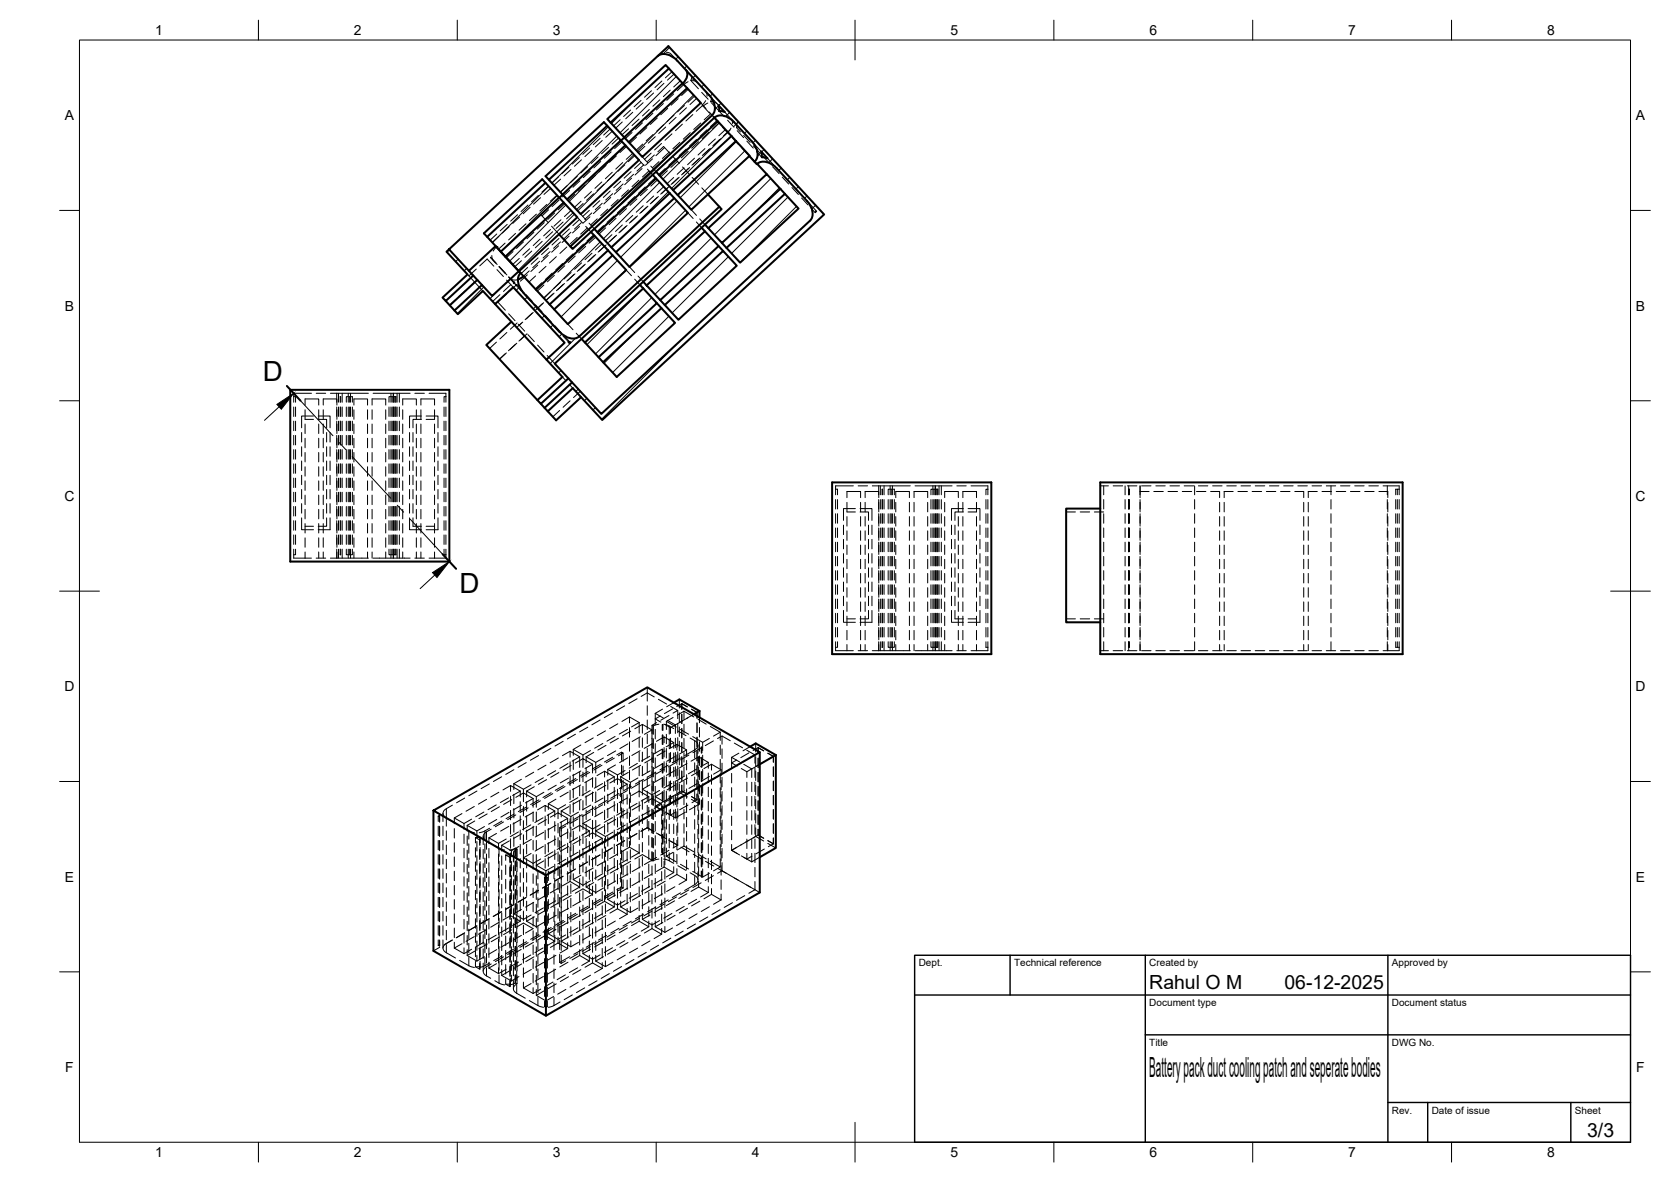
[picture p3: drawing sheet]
<svg xmlns="http://www.w3.org/2000/svg" width="420mm" height="297mm" viewBox="0 0 420 297" stroke-linecap="round" stroke-linejoin="round" font-family="sans-serif">
<defs><g id="words">
<g font-size="7">
<text x="66.1" y="95.8">D</text>
<text x="115.5" y="149.1">D</text>
<text x="289" y="270.6">Battery pack duct cooling patch and seperate bodies</text>
</g>
<g font-size="4.9">
<text x="289" y="248.5">Rahul O M</text>
<text x="323" y="248.5">06-12-2025</text>
<text x="399.1" y="285.7">3/3</text>
</g>
<g font-size="3.5">
<text x="39" y="8.8">1</text>
<text x="89" y="8.8">2</text>
<text x="139" y="8.8">3</text>
<text x="189" y="8.8">4</text>
<text x="239" y="8.8">5</text>
<text x="289" y="8.8">6</text>
<text x="339" y="8.8">7</text>
<text x="389" y="8.8">8</text>
<text x="16.3" y="30.2">A</text>
<text x="411.3" y="30.2">A</text>
<text x="16.3" y="78">B</text>
<text x="411.3" y="78">B</text>
<text x="16.2" y="125.9">C</text>
<text x="411.2" y="125.9">C</text>
<text x="16.2" y="173.7">D</text>
<text x="411.2" y="173.7">D</text>
<text x="16.3" y="221.6">E</text>
<text x="411.3" y="221.6">E</text>
<text x="16.4" y="269.4">F</text>
<text x="411.4" y="269.4">F</text>
<text x="39" y="290.8">1</text>
<text x="89" y="290.8">2</text>
<text x="139" y="290.8">3</text>
<text x="189" y="290.8">4</text>
<text x="239" y="290.8">5</text>
<text x="289" y="290.8">6</text>
<text x="339" y="290.8">7</text>
<text x="389" y="290.8">8</text>
</g>
<g font-size="2.5">
<text x="231" y="242.9">Dept.</text>
<text x="255" y="242.9">Technical reference</text>
<text x="289" y="242.9">Created by</text>
<text x="350" y="242.9">Approved by</text>
<text x="289" y="252.8">Document type</text>
<text x="350" y="252.8">Document status</text>
<text x="289" y="262.9">Title</text>
<text x="350" y="262.9">DWG No.</text>
<text x="350" y="279.9">Rev.</text>
<text x="360" y="279.9">Date of issue</text>
<text x="396" y="279.9">Sheet</text>
</g>
</g></defs>
<!-- layer: Hidden -->
<g fill="none" stroke="#000" stroke-width=".25">
<path d="M166.4 13.4l-1.1 .7M167.6 13.2l.9 .2 1.8 1.9M169 18l-1.7 1.6M169.5 18.6l-1.7 1.5M174 19.2l-.3 1M145.7 39.6l-1.8 1.6M148.3 37.2l-1.8 1.6M148.8 37.7l-1.7 1.7M150.4 39.4l-1.7 1.7M150.9 34.7l-1.7 1.7M151.4 35.3l-1.7 1.6M153 37l-1.7 1.6"/>
<path d="M153.4 32.4l-1.6 1.5M153.6 37.7l-1.7 1.6M153.7 38.1l-1.8 1.7M154 33l-1.7 1.5M155 39.2l-1.8 1.6M155.6 34.7l-1.7 1.5M155.9 30.1l-1.6 1.5M156.1 35.3l-1.6 1.6M156.3 35.7l-1.8 1.6M156.5 30.7l-1.7 1.5M157.5 36.8l-1.6 1.5M158.1 32.4l-1.7 1.5"/>
<path d="M158.6 27.7l-1.8 1.6M158.6 33l-1.6 1.6M158.9 33.3l-1.7 1.6M159.1 28.2l-1.8 1.7M159.1 38.5l-1.6 1.6M159.6 39.1l-1.6 1.5M160 34.5l-1.6 1.5M160.7 29.9l-1.8 1.6M161.2 25.2l-1.8 1.6M161.3 30.6l-1.8 1.6M161.5 39.4l1.3 1.5M161.5 30.9l-1.7 1.6"/>
<path d="M161.6 36.2l-1.6 1.5M161.7 25.8l-1.7 1.6M162.1 36.8l-1.6 1.5M162.6 32.1l-1.7 1.6M163.3 27.5l-1.8 1.6M163.7 38.5l-1.6 1.5M163.8 22.8l-1.7 1.6M163.9 28.2l-1.7 1.6M164.1 39.9l-1.8 1.6M164.2 28.5l-1.8 1.6M164.2 33.8l-1.7 1.6M164.3 23.4l-1.7 1.6"/>
<path d="M164.5 39l-1.7 1.6M164.8 34.4l-1.8 1.6M165.3 29.6l-1.8 1.7M165.4 38.1l1.5-1.3 1.5 1.7M165.9 25.1l-1.7 1.6M166.3 36.1l-1.7 1.6M166.4 20.4l-1.7 1.6M166.5 25.7l-1.7 1.7M166.8 26l-1.8 1.7M166.9 31.4l-1.8 1.6M166.9 20.9l-1.7 1.7M167.1 37.1l-2.2 2"/>
<path d="M167.4 31.9l-1.8 1.6M167.9 27.2l-1.8 1.6M168.3 38.2l-1.7 1.6M168.5 22.7l-1.7 1.6M169 33.6l-1.8 1.6M169.1 23.3l-1.7 1.6M169.2 39.3l1.6 1.8M169.4 23.6l-1.7 1.6M169.5 28.9l-1.8 1.7M169.9 39.9l-1.8 1.6M170 29.5l-1.7 1.6M170.5 24.8l-1.7 1.6"/>
<path d="M170.9 35.8l-1.7 1.6M171.1 20.3l-1.7 1.6M171.6 31.2l-1.8 1.6M171.7 21l-1.7 1.5M172.1 26.5l-1.8 1.6M172.5 37.5l-1.7 1.6M172.6 27.1l-1.7 1.6M173 20.5l-.7 .5-2 1.8M173 22.4l-1.6 1.6M173 38l-1.7 1.7M173.6 33.3l-1.8 1.7M174.2 20.3l.6 .1 .5 .3"/>
<path d="M174.2 28.8l-1.7 1.6M174.6 24.2l-1.6 1.5M174.6 39.8l-1.7 1.6M174.7 20l-1 .2 1.9 2.1M175.1 35.1l-1.7 1.6M175.2 24.7l-1.7 1.6M175.7 35.6l-1.8 1.6M175.7 39.9l-1.7 1.6M176 39.7l-1.7 1.6M176.2 30.9l-1.8 1.6M176.2 25.9l1.3 1.4M176.4 23.2l1.7 1.7"/>
<path d="M176.7 26.4l-1.6 1.6M177.2 37.3l-1.7 1.7M177.4 23l.3 .5 .1 .7M177.4 25.3l-.9 1.1 1.9 2.1M177.8 32.6l-1.8 1.7M178 25.9l-1.2 .8M178.3 33.2l-1.7 1.6M178.3 23.9l2.4 2.6M178.3 28.2l1.3 1.4M178.4 37.5l-1.8 1.6M178.6 37.3l-1.7 1.6M178.7 28.6l-1.6 1.5"/>
<path d="M178.9 25.8l3.2 3.5M178.9 24.6l-.3 1 1-.2M179.1 25.6l.7 .1 .5 .4M179.2 29.3l1.6 1.8M179.9 34.9l-1.8 1.6M180.3 30.3l-1.7 1.5M180.8 30.8l-1.6 1.6M181 35l-1.8 1.7M181.3 34.8l-1.8 1.7M181.7 31.9l1.6 1.8M182.2 28.1l2.4 2.6M182.4 32.6l-1.7 1.5"/>
<path d="M182.9 30.2l1.7 1.8M183.6 32.6l-1.8 1.6M183.8 29.9l.3 .5 .1 .7M183.8 32.2l-1.7 1.8M184.1 34.6l1.6 1.7M185.2 32.1l1 1.1M185.3 31.5l-.1 .6 .3-.4M185.4 32.8l1.6 1.8M185.7 30.7l-1.2 1.1M186.5 37.2l1.9 2M187 34l1.6 1.8M187.8 35.5l1.6 1.7"/>
<path d="M188.5 39.1l1.9 2.1M189 35.5l2.4 2.6M189.4 36.6l1.6 1.8M190.2 38.1l1.3 1.4M191.9 39.3l1.6 1.7M193 39.8l2.3 2.5M124.9 58.8l-1.7 1.6M125.4 59.4l-1.6 1.5M127.5 56.4l-1.7 1.6M128 57l-1.7 1.6M129.6 58.7l-1.7 1.6M130.1 54l-1.7 1.6"/>
<path d="M130.7 54.5l-1.8 1.6M132.2 56.2l-1.7 1.7M132.8 51.5l-1.8 1.7M133.3 52.1l-1.7 1.6M134.2 58.4l-1.7 1.6M134.9 53.8l-1.8 1.6M135.4 49.1l-1.8 1.6M135.9 49.7l-1.7 1.6M136.8 56l-1.7 1.6M137.5 51.4l-1.8 1.6M137.9 52.2l-1.9 1.8 1.9 2M137.9 46.8l-1.7 1.5"/>
<path d="M137.9 52.7l-1.6 1.6M138.4 57.7l-1.7 1.6M138.5 47.3l-1.7 1.6M138.7 56.8l1.8 2.1M139 58.2l-1.8 1.6M139.5 53.5l-1.8 1.6M140 49.1l-1.6 1.5M140.4 44.5l-1.7 1.5M140.5 59.9l-1.7 1.7M140.6 50.3l-1.8 1.6M140.6 49.7l-1.8 1.7M140.9 45l-1.6 1.6"/>
<path d="M141.1 55.2l-1.8 1.6M141.6 55.8l-1.8 1.6M142 51.2l-1.6 1.5M142.5 46.7l-1.6 1.6M143 42l-1.7 1.6M143.1 59.3l-1.8 1.6M143.1 47.4l-1.6 1.5M143.2 57.5l-1.8 1.6M143.2 47.9l-1.8 1.6M143.6 58.4l-1.8 1.6M143.6 42.6l-1.8 1.6M143.6 52.9l-1.7 1.5"/>
<path d="M144.1 53.5l-1.6 1.5M144.5 48.9l-1.6 1.5M145.1 59.7l-1.7 1.6M145.1 44.3l-1.7 1.6M145.2 54.6l1.3 1.4M145.7 55.2l-1.7 1.5M145.7 56.9l-1.7 1.6M145.8 45l-1.8 1.6M145.8 45.4l-1.7 1.7M146 53.8l1.3 1.4M146.1 50.6l-1.7 1.5M146.2 56l-1.8 1.6"/>
<path d="M146.2 40.2l-1.8 1.6M146.6 51.1l-1.7 1.6M147.1 46.4l-1.7 1.7M147.3 56.9l1.3 1.4M147.7 57.3l-1.7 1.5M147.8 41.9l-1.8 1.6M148.1 56.1l1.3 1.4M148.2 52.9l-1.7 1.5M148.3 54.5l-1.7 1.6M148.4 42.5l-1.8 1.6M148.4 43l-1.7 1.6M148.7 48.1l-1.7 1.7"/>
<path d="M148.8 53.5l-1.8 1.6M149.2 48.7l-1.7 1.6M149.3 59l-1.7 1.5M149.8 44l-1.8 1.6M149.8 59.6l-1.7 1.5M150.2 55l-1.7 1.5M150.8 50.4l-1.7 1.6M151 52.1l-1.8 1.6M151 40.1l-1.8 1.6M151 40.6l-1.7 1.6M151.3 45.7l-1.7 1.6M151.4 51.1l-1.7 1.6"/>
<path d="M151.8 56.7l-1.7 1.5M151.8 46.3l-1.7 1.6M152.3 57.3l-1.7 1.5M152.4 41.6l-1.8 1.6M152.8 52.6l-1.8 1.6M153.4 48l-1.7 1.6M153.6 49.6l-1.8 1.7M153.9 59l-1.7 1.5M153.9 43.3l-1.7 1.6M154.1 48.7l-1.8 1.6M154.4 54.3l-1.8 1.6M154.5 43.9l-1.8 1.6"/>
<path d="M154.7 59.3l-1.7 1.6M154.9 54.8l-1.7 1.7M155 59.1l-1.7 1.6M155.4 50.1l-1.7 1.7M156.1 45.6l-1.8 1.6M156.2 47.2l-1.7 1.6M156.5 56.5l-1.8 1.7M156.6 40.9l-1.8 1.6M156.7 46.2l-1.8 1.6M157 51.8l-1.7 1.7M157.1 41.4l-1.7 1.7M157.4 56.9l-1.8 1.6"/>
<path d="M157.5 52.4l-1.7 1.6M157.7 56.7l-1.8 1.6M158 47.7l-1.7 1.6M158.7 43.1l-1.8 1.7M158.8 44.8l-1.7 1.6M159.1 54.1l-1.7 1.6M159.3 43.8l-1.8 1.6M159.6 49.4l-1.7 1.6M160 54.5l-1.8 1.6M160.1 50l-1.7 1.6M160.3 54.3l-1.8 1.6M160.7 45.3l-1.8 1.6"/>
<path d="M160.7 40.2l1.3 1.4M161.2 40.8l-1.6 1.5M161.4 42.4l-1.7 1.6M161.7 51.7l-1.7 1.6M161.9 41.4l-1.7 1.6M162.2 47l-1.7 1.6M162.6 52l-1.7 1.6M162.8 47.6l-1.8 1.6M162.8 42.5l1.3 1.4M162.9 51.8l-1.7 1.6M163.2 42.9l-1.7 1.6M163.6 41.7l1.4 1.4"/>
<path d="M164.4 49.3l-1.8 1.6M164.8 44.6l-1.7 1.6M165.3 45.2l-1.7 1.6M165.5 49.4l-2 1.8M165.7 40.6l-1.7 1.6M166.9 46.9l-1.7 1.6M167.3 42.3l-1.7 1.6M167.8 42.9l-1.7 1.5M167.9 47.2l-1.8 1.6M168.1 47l-1.7 1.6M169.4 44.6l-1.7 1.6M170.4 40.5l-1.7 1.6"/>
<path d="M170.5 44.8l-1.8 1.6M170.8 44.5l-1.8 1.7M171.6 42l1.6 1.7M172 42.2l-1.7 1.6M173 53.5l1.3 1.4M173.1 42.3l-1.7 1.6M173.4 42.1l-1.7 1.6M173.8 52.7l1.3 1.4M174 44.6l1.7 1.7M175.1 55.8l1.3 1.4M175.9 55l1.3 1.4M176.5 47.2l1.5 1.6"/>
<path d="M194.3 41.9l1.6 1.7M196.7 44.5l1.6 1.8M199.1 47.1l1.6 1.8M201.5 49.7l1.7 1.8M202.9 50.5l2.4 2.6-.3 .4-1-1.1M205.1 52.9l-.1 .6M114.4 75.4l-1.3 1.3M117.1 73l-1.8 1.6M117.6 69l3.8 4.1M119.3 70.9l-1.4 1.3M119.8 67.6l-1.9 1.7M120.6 66.8l1.9-1.7 1.7 1.8"/>
<path d="M123.4 64.7v.1M123.7 64.2v.4a2.83 2.83 0 0 0 1.3 1.9M124.7 66.1l-1.3-1.4 1.2 1.4M124.8 62.1l-.8 1M125 67.8l1.6 1.7M125.4 67l1.7 1.8M125.5 66.9l1.6 1.8M125.7 74l-1.8 1.8M125.8 67.4l1.6 1.7M127 61.1l-1.7 1.5M127.4 73.9l-2.2 2 1.9 2.1M127.4 70.4l1.7 1.8"/>
<path d="M127.9 69.6l1.3 1.5M127.9 78.9l1.6 1.7M127.9 69.6l1.4 1.4M128.2 69.9l.9 .5 1.1-.1M128.2 70l1.7 1.7M128.4 71.5l-1.8 1.7M129 63.2l-1.7 1.6M130 71.6l-.2 .1M130 71.5l-1.8 1.6M130.6 64.9l-1.7 1.6M130.7 72.6l1 1M131 73.1l-1.3-1.5h.3l1.4 1.5"/>
<path d="M131.1 65.5l-1.7 1.5M131.6 60.8l-1.7 1.6M131.9 73.9l1.6 1.8M132.2 74l1.6 1.7M132.6 69.1l-1.7 1.6M132.7 67.2l-1.7 1.6M133.1 68.1l-1.5 1.3M133.2 62.5l-1.8 1.6M133.7 63.1l-1.7 1.6M133.8 78.7l-1.8 1.6M134.1 78.5l-1.8 1.6M134.3 76.6l1.6 1.7"/>
<path d="M134.6 76.6l1.7 1.8M134.7 69.3l-1.7 1.6M135.2 66.6l-1.7 1.6M135.3 64.8l-1.7 1.6M135.7 65.6l-1.8 1.7M135.8 60.1l-1.7 1.6M136.2 71.1l-1.6 1.5M136.3 60.6l-1.7 1.7M136.4 76.3l-1.7 1.6M136.7 76.1l-1.8 1.6M136.7 79.2l1.6 1.7M136.8 71.6l-1.7 1.6"/>
<path d="M137.1 79.2l1.6 1.8M137.3 66.9l-1.8 1.6M137.8 64.2l-1.7 1.6M137.9 62.4l-1.7 1.6M138.3 63.2l-1.7 1.6M138.3 73.3l-1.6 1.6M138.9 68.6l-1.8 1.7M139.3 73.7l-2 1.8M139.4 69.2l-1.8 1.6M139.9 64.5l-1.7 1.6M140.5 61.8l-1.8 1.6M140.9 60.8l-1.7 1.6"/>
<path d="M141 70.9l-1.8 1.6M141.5 66.2l-1.8 1.6M141.6 71.4l-1.7 1.7M141.9 71.2l-1.7 1.7M142 66.8l-1.7 1.6M142.5 62.1l-1.7 1.6M143.6 68.5l-1.8 1.6M144.1 63.8l-1.7 1.6M144.3 69l-1.8 1.6M144.6 68.8l-1.8 1.6M144.6 64.4l-1.7 1.6M146.2 66.1l-1.7 1.6"/>
<path d="M146.7 61.3l-1.7 1.7M146.9 66.6l-1.8 1.6M147.2 66.4l-1.8 1.6M147.3 61.9l-1.8 1.6M148.8 63.6l-1.7 1.7M149.5 64.2l-1.7 1.6M149.8 64l-1.7 1.6M151.4 61.3l-1.7 1.5M152.1 61.7l-1.7 1.7M152.4 61.5l-1.7 1.6M157.5 67.9l1.3 1.4M158.3 67.1l1.3 1.4"/>
<path d="M159.6 70.2l1.3 1.4M160.4 69.4l1.3 1.4M73.9 99.7h.4v1.4M78.3 98.8h-4.4v2.3M79.5 98.8h2.4M83.1 98.8h9.5M84.7 98.8v2.3M85.1 98.8v2.3M86 98.8v2.3M87.6 98.8v2.3M87.8 99.7v1.4M88.1 98.8v2.3"/>
<path d="M93.8 98.8h9.3M98.3 98.8v2.3M98.6 99.7v1.4M98.9 98.8v2.3M99 98.8v2.3M99.3 99.7v1.4M99.4 99.7h-1.6v1.4M99.4 99.7v1.4M99.4 99.7h.2v1.4M99.8 98.8v2.3M100.4 98.8v2.3M104.3 98.8h2.4"/>
<path d="M107.9 98.8h4.2v2.3M112.1 99.7h-.4v1.4M124.8 86l-1.7 1.6M127.3 88.7l-1.7 1.6 1.4-1.4M127.4 83.6l-1.7 1.6M129.6 86.5l-1.8 1.6M129.9 86.3l-1.7 1.6M130 81.2l-1.7 1.5M130.3 81.5l1.6 1.7M131.1 81.2l-1.2 1.1M131.4 80.9l-.8 .9M131.9 84.4l-1.4 1.3"/>
<path d="M132.5 83.9l-1.7 1.6M132.7 84.1l1.6 1.7M135.2 86.7l1.6 1.8M137.6 89.3l1.9 2.1M139.1 81.8l1.7 1.8M139.5 81.9l1.6 1.7M141.4 94.7l.9 1M141.6 84.4l1.4 1.5M141.9 84.5l1.5 1.5M142.8 81.5l1.3 1.4M143.1 96.6l.9 .9M144.9 83.7l1.3 1.5"/>
<path d="M145.9 98.3l-1.7 1.6M73.9 102.3v2.4M73.9 105.8v2.4M73.9 109.4v2.4M73.9 113v2.4M73.9 116.6v2.3M74.3 102.3v2.4M74.3 105.8v2.4M74.3 109.4v2.4M74.3 113v2.4M74.3 116.6v2.3M75.8 108.7v2.4"/>
<path d="M75.8 112.3v2.4M75.8 115.9v2.3M75.8 119.4v2.4M76.7 101.8v-1.5h3.4v1.5M76.7 105.4h2.1M76.7 103v2.4M76.7 106.6v2.4M76.7 110.1v2.4M76.7 113.7v2.4M76.7 117.3v2.4M78.8 104.5h-3v3M80 105.4h2.1v2.1"/>
<path d="M80 104.5h3v3M80.1 103v2.4M80.1 106.6v2.4M80.1 110.1v2.4M80.1 113.7v2.4M80.1 117.3v2.4M81.3 101.8v-1.5h3.4v1.5M81.3 103v2.4M81.3 106.6v2.4M81.3 110.1v2.4M81.3 113.7v2.4M81.3 117.3v2.4"/>
<path d="M82.1 108.7v2.4M82.1 112.3v2.4M82.1 115.9v2.3M82.1 119.4v2.4M83 108.7v2.4M83 112.3v2.4M83 115.9v2.3M83 119.4v2.4M84.7 102.3v2.4M84.7 105.8v2.4M84.7 109.4v2.4M84.7 113v2.4"/>
<path d="M84.7 116.6v2.3M84.7 103v2.4M84.7 106.6v2.4M84.7 110.1v2.4M84.7 113.7v2.4M84.7 117.3v2.4M85.1 102.3v2.4M85.1 105.8v2.4M85.1 109.4v2.4M85.1 113v2.4M85.1 116.6v2.3M85.5 101.1v-1.4h.2v1.4"/>
<path d="M85.5 102.3v2.4M85.5 105.8v2.4M85.5 109.4v2.4M85.5 113v2.4M85.5 116.6v2.3M85.7 102.3v2.4M85.7 105.8v2.4M85.7 109.4v2.4M85.7 113v2.4M85.7 116.6v2.3M86 102.3v2.4M86 105.8v2.4"/>
<path d="M86 109.4v2.4M86 113v2.4M86 116.6v2.3M87.1 101.1v-1.4h1.5v1.4M87.1 102.3v2.4M87.1 105.8v2.4M87.1 109.4v2.4M87.1 113v2.4M87.1 116.6v2.3M87.6 102.3v2.4M87.6 105.8v2.4M87.6 109.4v2.4"/>
<path d="M87.6 113v2.4M87.6 116.6v2.3M87.8 102.3v2.4M87.8 105.8v2.4M87.8 109.4v2.4M87.8 113v2.4M87.8 116.6v2.3M88.1 102.3v2.4M88.1 105.8v2.4M88.1 109.4v2.4M88.1 113v2.4M88.1 116.6v2.3"/>
<path d="M88.6 102.3v2.4M88.6 105.8v2.4M88.6 109.4v2.4M88.6 113v2.4M88.6 116.6v2.3M89 101.8v-1.5h3.4v1.5M89 103v2.4M89 106.6v2.4M89 110.1v2.4M89 113.7v2.4M89 117.3v2.4M92.4 103v2.4"/>
<path d="M92.4 106.6v2.4M92.4 110.1v2.4M92.4 113.7v2.4M92.4 117.3v2.4M93.6 101.8v-1.5h3.4v1.5M93.6 103v2.4M93.6 106.6v2.4M93.6 110.1v2.4M93.6 113.7v2.4M93.6 117.3v2.4M97 103v2.4M97 106.6v2.4"/>
<path d="M97 110.1v2.4M97 113.7v2.4M97 117.3v2.4M97.8 102.3v2.4M97.8 105.8v2.4M97.8 109.4v2.4M97.8 113v2.4M97.8 116.6v2.3M98.3 102.3v2.4M98.3 105.8v2.4M98.3 109.4v2.4M98.3 113v2.4"/>
<path d="M98.3 116.6v2.3M98.6 102.3v2.4M98.6 105.8v2.4M98.6 109.4v2.4M98.6 113v2.4M98.6 116.6v2.3M98.9 102.3v2.4M98.9 105.8v2.4M98.9 109.4v2.4M98.9 113v2.4M98.9 116.6v2.3M99 102.3v2.4"/>
<path d="M99 105.8v2.4M99 109.4v2.4M99 113v2.4M99 116.6v2.3M99.3 102.3v2.4M99.3 105.8v2.4M99.3 109.4v2.4M99.3 113v2.4M99.3 116.6v2.3M99.4 102.3v2.4M99.4 105.8v2.4M99.4 109.4v2.4"/>
<path d="M99.4 113v2.4M99.4 116.6v2.3M99.6 102.3v2.4M99.6 105.8v2.4M99.6 109.4v2.4M99.6 113v2.4M99.6 116.6v2.3M99.8 102.3v2.4M99.8 105.8v2.4M99.8 109.4v2.4M99.8 113v2.4M99.8 116.6v2.3"/>
<path d="M100.4 102.3v2.4M100.4 105.8v2.4M100.4 109.4v2.4M100.4 113v2.4M100.4 116.6v2.3M101.3 101.8v-1.5h3.4v1.5M101.3 103v2.4M101.3 106.6v2.4M101.3 110.1v2.4M101.3 113.7v2.4M101.3 117.3v2.4M103 108.7v2.4"/>
<path d="M103 112.3v2.4M103 115.9v2.3M103 119.4v2.4M103.8 108.7v2.4M103.8 112.3v2.4M103.8 115.9v2.3M103.8 119.4v2.4M104.7 103v2.4M104.7 106.6v2.4M104.7 110.1v2.4M104.7 113.7v2.4M104.7 117.3v2.4"/>
<path d="M105.8 101.8v-1.5h3.5v1.5M105.8 103v2.4M105.8 106.6v2.4M105.8 110.1v2.4M105.8 113.7v2.4M105.8 117.3v2.4M106 105.4h-2.2v2.1M106 104.5h-3v3M107.1 104.5h3v3M107.1 105.4h2.2M109.3 103v2.4M109.3 106.6v2.4"/>
<path d="M109.3 110.1v2.4M109.3 113.7v2.4M109.3 117.3v2.4M110.1 108.7v2.4M110.1 112.3v2.4M110.1 115.9v2.3M110.1 119.4v2.4M111.7 102.3v2.4M111.7 105.8v2.4M111.7 109.4v2.4M111.7 113v2.4M111.7 116.6v2.3"/>
<path d="M112.1 102.3v2.4M112.1 105.8v2.4M112.1 109.4v2.4M112.1 113v2.4M112.1 116.6v2.3M140.7 103.2l-1.7 1.5M143.3 100.7l-1.7 1.6M73.9 138v2.3h2.8M73.9 120.1v2.4M73.9 123.7v2.4M73.9 127.3v2.4M73.9 130.9v2.4"/>
<path d="M73.9 134.4v2.4M74.3 138v1.4h-.4M74.3 120.1v2.4M74.3 123.7v2.4M74.3 127.3v2.4M74.3 130.9v2.4M74.3 134.4v2.4M75.8 130.1v3h3M75.8 123v2.4M75.8 126.6v2.4M76.7 132.3h2.1M76.7 120.8v2.4"/>
<path d="M76.7 124.4v2.4M76.7 128v2.4M76.7 131.6v2.3M76.7 135.2v2.3M76.7 138.7v1.6M80.1 120.8v2.4M80.1 124.4v2.4M80.1 128v2.4M80.1 131.6v2.3M80.1 135.2v2.3M80.1 138.7v1.6M81.3 120.8v2.4"/>
<path d="M81.3 124.4v2.4M81.3 128v2.4M81.3 131.6v2.3M81.3 135.2v2.3M81.3 138.7v1.6M82.1 130.1v2.2h-2.1M82.1 123v2.4M82.1 126.6v2.4M83 123v2.4M83 126.6v2.4M83 130.1v3h-3M84.7 120.1v2.4"/>
<path d="M84.7 123.7v2.4M84.7 127.3v2.4M84.7 130.9v2.4M84.7 134.4v2.4M84.7 138v2.3M84.7 120.8v2.4M84.7 124.4v2.4M84.7 128v2.4M84.7 131.6v2.3M84.7 135.2v2.3M84.7 138.7v1.6M85.1 120.1v2.4"/>
<path d="M85.1 123.7v2.4M85.1 127.3v2.4M85.1 130.9v2.4M85.1 134.4v2.4M85.1 138v2.3M85.5 138v1.4h.2v-1.4M85.5 120.1v2.4M85.5 123.7v2.4M85.5 127.3v2.4M85.5 130.9v2.4M85.5 134.4v2.4M85.7 120.1v2.4"/>
<path d="M85.7 123.7v2.4M85.7 127.3v2.4M85.7 130.9v2.4M85.7 134.4v2.4M86 120.1v2.4M86 123.7v2.4M86 127.3v2.4M86 130.9v2.4M86 134.4v2.4M86 138v2.3M87.1 138v1.4h1.5v-1.4M87.1 120.1v2.4"/>
<path d="M87.1 123.7v2.4M87.1 127.3v2.4M87.1 130.9v2.4M87.1 134.4v2.4M87.6 120.1v2.4M87.6 123.7v2.4M87.6 127.3v2.4M87.6 130.9v2.4M87.6 134.4v2.4M87.6 138v2.3M87.8 120.1v2.4M87.8 123.7v2.4"/>
<path d="M87.8 127.3v2.4M87.8 130.9v2.4M87.8 134.4v2.4M87.8 138v1.4M88.1 120.1v2.4M88.1 123.7v2.4M88.1 127.3v2.4M88.1 130.9v2.4M88.1 134.4v2.4M88.1 138v2.3M88.6 120.1v2.4M88.6 123.7v2.4"/>
<path d="M88.6 127.3v2.4M88.6 130.9v2.4M88.6 134.4v2.4M89 120.8v2.4M89 124.4v2.4M89 128v2.4M89 131.6v2.3M89 135.2v2.3M89 138.7v1.6M92.4 120.8v2.4M92.4 124.4v2.4M92.4 128v2.4"/>
<path d="M92.4 131.6v2.3M92.4 135.2v2.3M92.4 138.7v1.6M93.6 120.8v2.4M93.6 124.4v2.4M93.6 128v2.4M93.6 131.6v2.3M93.6 135.2v2.3M93.6 138.7v1.6M97 120.8v2.4M97 124.4v2.4M97 128v2.4"/>
<path d="M97 131.6v2.3M97 135.2v2.3M97 138.7v1.6M97.8 138v1.4h1.6v-1.4M97.8 120.1v2.4M97.8 123.7v2.4M97.8 127.3v2.4M97.8 130.9v2.4M97.8 134.4v2.4M98.3 120.1v2.4M98.3 123.7v2.4M98.3 127.3v2.4"/>
<path d="M98.3 130.9v2.4M98.3 134.4v2.4M98.3 138v2.3M98.6 120.1v2.4M98.6 123.7v2.4M98.6 127.3v2.4M98.6 130.9v2.4M98.6 134.4v2.4M98.6 138v1.4M98.9 120.1v2.4M98.9 123.7v2.4M98.9 127.3v2.4"/>
<path d="M98.9 130.9v2.4M98.9 134.4v2.4M98.9 138v2.3M99 120.1v2.4M99 123.7v2.4M99 127.3v2.4M99 130.9v2.4M99 134.4v2.4M99 138v2.3M99.3 120.1v2.4M99.3 123.7v2.4M99.3 127.3v2.4"/>
<path d="M99.3 130.9v2.4M99.3 134.4v2.4M99.3 138v1.4M99.4 120.1v2.4M99.4 123.7v2.4M99.4 127.3v2.4M99.4 130.9v2.4M99.4 134.4v2.4M99.6 138v1.4h-.2M99.6 120.1v2.4M99.6 123.7v2.4M99.6 127.3v2.4"/>
<path d="M99.6 130.9v2.4M99.6 134.4v2.4M99.8 120.1v2.4M99.8 123.7v2.4M99.8 127.3v2.4M99.8 130.9v2.4M99.8 134.4v2.4M99.8 138v2.3M100.4 120.1v2.4M100.4 123.7v2.4M100.4 127.3v2.4M100.4 130.9v2.4"/>
<path d="M100.4 134.4v2.4M100.4 138v2.3M101.3 120.8v2.4M101.3 124.4v2.4M101.3 128v2.4M101.3 131.6v2.3M101.3 135.2v2.3M101.3 138.7v1.6M103 130.1v3h3M103 123v2.4M103 126.6v2.4M103.8 123v2.4"/>
<path d="M103.8 126.6v2.4M103.8 130.1v2.2h2.2M104.7 120.8v2.4M104.7 124.4v2.4M104.7 128v2.4M104.7 131.6v2.3M104.7 135.2v2.3M104.7 138.7v1.6M105.8 120.8v2.4M105.8 124.4v2.4M105.8 128v2.4M105.8 131.6v2.3"/>
<path d="M105.8 135.2v2.3M105.8 138.7v1.6M107.1 132.3h2.2M109.3 120.8v2.4M109.3 124.4v2.4M109.3 128v2.4M109.3 131.6v2.3M109.3 135.2v2.3M109.3 138.7v1.6M110.1 130.1v3h-3M110.1 123v2.4M110.1 126.6v2.4"/>
<path d="M111.7 120.1v2.4M111.7 123.7v2.4M111.7 127.3v2.4M111.7 130.9v2.4M111.7 134.4v2.4M111.7 138v1.4h.4M112.1 138v2.3h-2.8M112.1 120.1v2.4M112.1 123.7v2.4M112.1 127.3v2.4M112.1 130.9v2.4M112.1 134.4v2.4"/>
<path d="M210.1 122.9h.5v1.4M210.1 125.5v2.4M210.1 129.1v2.4M210.1 132.7v2.4M210.1 136.3v2.3M210.1 139.8v2.4M210.6 125.5v2.4M210.6 129.1v2.4M210.6 132.7v2.4M210.6 136.3v2.3M210.6 139.8v2.4M212.1 132v2.4"/>
<path d="M212.1 135.5v2.4M212.1 139.1v2.4M213 125.1v-1.6h3.4v1.6M213 128.7h2.1M213 126.2v2.4M213 129.8v2.4M213 133.4v2.4M213 137v2.3M214.6 122.1h-4.5v2.2M215.1 127.8h-3v3M215.8 122.1h2.3M216.3 128.7h2.1v2.1"/>
<path d="M216.3 127.8h2.9v3M216.4 126.2v2.4M216.4 129.8v2.4M216.4 133.4v2.4M216.4 137v2.3M217.5 125.1v-1.6h3.5v1.6M217.5 126.2v2.4M217.5 129.8v2.4M217.5 133.4v2.4M217.5 137v2.3M218.4 132v2.4M218.4 135.5v2.4"/>
<path d="M218.4 139.1v2.4M219.2 132v2.4M219.2 135.5v2.4M219.2 139.1v2.4M219.3 122.1h1.7M220.9 122.1v2.2M220.9 125.5l.1 3.1M220.9 129.1l.1 3.1M220.9 132.7l.1 3.1M220.9 136.3l.1 3M220.9 139.8l.1 3.1M221 122.1h7.9"/>
<path d="M221.4 122.1v2.2M221.4 125.5v2.4M221.4 129.1v2.4M221.4 132.7v2.4M221.4 136.3v2.3M221.4 139.8v2.4M221.8 124.3v-1.4h.1v1.4M221.8 125.5v2.4M221.8 129.1v2.4M221.8 132.7v2.4M221.8 136.3v2.3M221.8 139.8v2.4"/>
<path d="M221.9 125.5v2.4M221.9 129.1v2.4M221.9 132.7v2.4M221.9 136.3v2.3M221.9 139.8v2.4M222.3 122.1v2.2M222.3 125.5v2.4M222.3 129.1v2.4M222.3 132.7v2.4M222.3 136.3v2.3M222.3 139.8v2.4M223.3 124.3v-1.4h1.6v1.4"/>
<path d="M223.3 125.5v2.4M223.3 129.1v2.4M223.3 132.7v2.4M223.3 136.3v2.3M223.3 139.8v2.4M223.8 122.1v2.2M223.8 125.5v2.4M223.8 129.1v2.4M223.8 132.7v2.4M223.8 136.3v2.3M223.8 139.8v2.4M224.1 122.9v1.4"/>
<path d="M224.1 125.5v2.4M224.1 129.1v2.4M224.1 132.7v2.4M224.1 136.3v2.3M224.1 139.8v2.4M224.4 122.1v2.2M224.4 125.5v2.4M224.4 129.1v2.4M224.4 132.7v2.4M224.4 136.3v2.3M224.4 139.8v2.4M224.9 125.5v2.4"/>
<path d="M224.9 129.1v2.4M224.9 132.7v2.4M224.9 136.3v2.3M224.9 139.8v2.4M225.2 125.1v-1.6h3.5v1.6M225.2 126.2v2.4M225.2 129.8v2.4M225.2 133.4v2.4M225.2 137v2.3M228.7 126.2v2.4M228.7 129.8v2.4M228.7 133.4v2.4"/>
<path d="M228.7 137v2.3M229.8 125.1v-1.6h3.5v1.6M229.8 126.2v2.4M229.8 129.8v2.4M229.8 133.4v2.4M229.8 137v2.3M230.1 122.1h9.3M233.3 126.2v2.4M233.3 129.8v2.4M233.3 133.4v2.4M233.3 137v2.3M234.1 125.5v2.4"/>
<path d="M234.1 129.1v2.4M234.1 132.7v2.4M234.1 136.3v2.3M234.1 139.8v2.4M234.6 122.1v2.2M234.6 125.5v2.4M234.6 129.1v2.4M234.6 132.7v2.4M234.6 136.3v2.3M234.6 139.8v2.4M234.8 122.9v1.4M234.8 125.5v2.4"/>
<path d="M234.8 129.1v2.4M234.8 132.7v2.4M234.8 136.3v2.3M234.8 139.8v2.4M235.1 122.1v2.2M235.1 125.5v2.4M235.1 129.1v2.4M235.1 132.7v2.4M235.1 136.3v2.3M235.1 139.8v2.4M235.2 122.1v2.2M235.2 125.5v2.4"/>
<path d="M235.2 129.1v2.4M235.2 132.7v2.4M235.2 136.3v2.3M235.2 139.8v2.4M235.6 122.9v1.4M235.6 125.5v2.4M235.6 129.1v2.4M235.6 132.7v2.4M235.6 136.3v2.3M235.6 139.8v2.4M235.6 122.9h-1.5v1.4M235.6 122.9h.2v1.4"/>
<path d="M235.8 125.5v2.4M235.8 129.1v2.4M235.8 132.7v2.4M235.8 136.3v2.3M235.8 139.8v2.4M236.1 122.1v2.2M236.1 125.5v2.4M236.1 129.1v2.4M236.1 132.7v2.4M236.1 136.3v2.3M236.1 139.8v2.4M236.7 122.1v2.2"/>
<path d="M236.7 125.5v2.4M236.7 129.1v2.4M236.7 132.7v2.4M236.7 136.3v2.3M236.7 139.8v2.4M237.5 125.1v-1.6h3.5v1.6M237.5 126.2v2.4M237.5 129.8v2.4M237.5 133.4v2.4M237.5 137v2.3M239.2 132v2.4M239.2 135.5v2.4"/>
<path d="M239.2 139.1v2.4M240.1 132v2.4M240.1 135.5v2.4M240.1 139.1v2.4M240.6 122.1h2.4M241 126.2v2.4M241 129.8v2.4M241 133.4v2.4M241 137v2.3M242.1 125.1v-1.6h3.4v1.6M242.1 126.2v2.4M242.1 129.8v2.4"/>
<path d="M242.1 133.4v2.4M242.1 137v2.3M242.2 128.7h-2.1v2.1M242.2 127.8h-3v3M243.4 127.8h3v3M243.4 128.7h2.1M244.2 122.1h4.2v2.2M245.5 126.2v2.4M245.5 129.8v2.4M245.5 133.4v2.4M245.5 137v2.3M246.4 132v2.4"/>
<path d="M246.4 135.5v2.4M246.4 139.1v2.4M247.9 125.5v2.4M247.9 129.1v2.4M247.9 132.7v2.4M247.9 136.3v2.3M247.9 139.8v2.4M248.4 122.9h-.5v1.4M248.4 125.5v2.4M248.4 129.1v2.4M248.4 132.7v2.4M248.4 136.3v2.3"/>
<path d="M248.4 139.8v2.4M268.1 128.7h2.3M271.6 128.7h2.4M275.2 128.7h2.3M276.6 122.1h2.1M277.5 122.1v2.2M277.5 125.5v2.4M277.5 129.1v2.4M277.5 132.7v2.4M277.5 136.3v2.3M277.5 139.8v2.4M279.9 122.1h2.4"/>
<path d="M282.9 122.1v2.2M282.9 125.5v2.4M282.9 129.1v2.4M282.9 132.7v2.4M282.9 136.3v2.3M282.9 139.8v2.4M283.5 122.1h2.4M283.8 124.3v-1.4h.2v1.4M283.8 125.5v2.4M283.8 129.1v2.4M283.8 132.7v2.4M283.8 136.3v2.3"/>
<path d="M283.8 139.8v2.4M283.8 122.1v2.2M284 125.5v2.4M284 129.1v2.4M284 132.7v2.4M284 136.3v2.3M284 139.8v2.4M286.7 122.1v3M286.7 125.5v3.1M286.7 129.1v3.1M286.7 132.7v3.1M286.7 136.3v3"/>
<path d="M286.7 139.8v3.1M286.7 123.5h2.2M287 122.1h2.4M290.1 123.5h2.4M290.6 122.1h2.4M293.7 123.5h2.4M294.2 122.1h2.4M297.3 123.5h2.3M297.8 122.1h2.3M300.4 122.1v2.2M300.4 125.5v2.4M300.4 129.1v2.4"/>
<path d="M300.4 132.7v2.4M300.4 136.3v2.3M300.4 139.8v2.4M300.8 123.5h2.4M301.3 122.1h2.4M304.4 123.5h2.3v1.6M304.9 122.1h2.4M306.7 126.2v2.4M306.7 129.8v2.4M306.7 133.4v2.4M306.7 137v2.3M307.8 126.2v2.4"/>
<path d="M307.8 129.8v2.4M307.8 133.4v2.4M307.8 137v2.3M308.5 122.1h2.4M310.1 123.5h-2.3v1.6M311.3 123.5h2.3M312 122.1h2.4M314.8 123.5h2.4M315.6 122.1h2.4M318.4 123.5h2.4M319.2 122.1h2.4M322 123.5h2.4"/>
<path d="M322.8 122.1h2.3M325.6 123.5h2.2v1.6M326.3 122.1h2.4M327.8 126.2v2.4M327.8 129.8v2.4M327.8 133.4v2.4M327.8 137v2.3M329 126.2v2.4M329 129.8v2.4M329 133.4v2.4M329 137v2.3M329.9 122.1h2.4"/>
<path d="M331.2 123.5h-2.2v1.6M332.4 123.5h2.4M333.5 122.1h2.4M334.7 122.1v2.2M334.7 125.5v2.4M334.7 129.1v2.4M334.7 132.7v2.4M334.7 136.3v2.3M334.7 139.8v2.4M336 123.5h2.4M337.1 122.1h2.3M339.6 123.5h2.3"/>
<path d="M340.6 122.1h2.4M343.1 123.5h2.4M344.2 122.1h2.4M346.7 123.5h2.3v1.6M347.8 122.1h4v2.2M348.8 122.1v2.2M348.8 125.5v2.4M348.8 129.1v2.4M348.8 132.7v2.4M348.8 136.3v2.3M348.8 139.8v2.4M349 126.2v2.4"/>
<path d="M349 129.8v2.4M349 133.4v2.4M349 137v2.3M350.9 125.5v2.4M350.9 129.1v2.4M350.9 132.7v2.4M350.9 136.3v2.3M350.9 139.8v2.4M351.3 122.9h-.4v1.4M351.3 125.5v2.4M351.3 129.1v2.4M351.3 132.7v2.4"/>
<path d="M351.3 136.3v2.3M351.3 139.8v2.4M351.8 122.9h-.5v1.4M351.8 125.5v2.4M351.8 129.1v2.4M351.8 132.7v2.4M351.8 136.3v2.3M351.8 139.8v2.4M76.7 140.3h1.6M79.5 140.3h2.4M83.1 140.3h1.6M84.7 140.3h7.9"/>
<path d="M93.8 140.3h9.3M104.3 140.3h2.4M107.9 140.3h1.4M210.1 143.4v2.4M210.1 147v2.4M210.1 150.5v2.4M210.1 154.1v2.4M210.1 157.7v2.4M210.6 143.4v2.4M210.6 147v2.4M210.6 150.5v2.4M210.6 154.1v2.4"/>
<path d="M210.6 157.7v2.4M212.1 153.4v3h3M212.1 142.7v2.4M212.1 146.3v2.3M212.1 149.8v2.4M213 155.5h2.1M213 140.6v2.3M213 144.1v2.4M213 147.7v2.4M213 151.3v2.4M213 154.8v2.4M213 158.4v2.4"/>
<path d="M216.4 140.6v2.3M216.4 144.1v2.4M216.4 147.7v2.4M216.4 151.3v2.4M216.4 154.8v2.4M216.4 158.4v2.4M217.5 140.6v2.3M217.5 144.1v2.4M217.5 147.7v2.4M217.5 151.3v2.4M217.5 154.8v2.4M217.5 158.4v2.4"/>
<path d="M218.4 153.4v2.1h-2.1M218.4 142.7v2.4M218.4 146.3v2.3M218.4 149.8v2.4M219.2 142.7v2.4M219.2 146.3v2.3M219.2 149.8v2.4M219.2 153.4v3h-2.9M220.9 143.4l.1 3.1M220.9 147l.1 3.1M220.9 150.5l.1 3.2M220.9 154.1l.1 3.1"/>
<path d="M220.9 157.7l.1 3.1M221.4 143.4v2.4M221.4 147v2.4M221.4 150.5v2.4M221.4 154.1v2.4M221.4 157.7v2.4M221.8 143.4v2.4M221.8 147v2.4M221.8 150.5v2.4M221.8 154.1v2.4M221.8 157.7v2.4M221.9 143.4v2.4"/>
<path d="M221.9 147v2.4M221.9 150.5v2.4M221.9 154.1v2.4M221.9 157.7v2.4M222.3 143.4v2.4M222.3 147v2.4M222.3 150.5v2.4M222.3 154.1v2.4M222.3 157.7v2.4M223.3 143.4v2.4M223.3 147v2.4M223.3 150.5v2.4"/>
<path d="M223.3 154.1v2.4M223.3 157.7v2.4M223.8 143.4v2.4M223.8 147v2.4M223.8 150.5v2.4M223.8 154.1v2.4M223.8 157.7v2.4M224.1 143.4v2.4M224.1 147v2.4M224.1 150.5v2.4M224.1 154.1v2.4M224.1 157.7v2.4"/>
<path d="M224.4 143.4v2.4M224.4 147v2.4M224.4 150.5v2.4M224.4 154.1v2.4M224.4 157.7v2.4M224.9 143.4v2.4M224.9 147v2.4M224.9 150.5v2.4M224.9 154.1v2.4M224.9 157.7v2.4M225.2 140.6v2.3M225.2 144.1v2.4"/>
<path d="M225.2 147.7v2.4M225.2 151.3v2.4M225.2 154.8v2.4M225.2 158.4v2.4M228.7 140.6v2.3M228.7 144.1v2.4M228.7 147.7v2.4M228.7 151.3v2.4M228.7 154.8v2.4M228.7 158.4v2.4M229.8 140.6v2.3M229.8 144.1v2.4"/>
<path d="M229.8 147.7v2.4M229.8 151.3v2.4M229.8 154.8v2.4M229.8 158.4v2.4M233.3 140.6v2.3M233.3 144.1v2.4M233.3 147.7v2.4M233.3 151.3v2.4M233.3 154.8v2.4M233.3 158.4v2.4M234.1 143.4v2.4M234.1 147v2.4"/>
<path d="M234.1 150.5v2.4M234.1 154.1v2.4M234.1 157.7v2.4M234.6 143.4v2.4M234.6 147v2.4M234.6 150.5v2.4M234.6 154.1v2.4M234.6 157.7v2.4M234.8 143.4v2.4M234.8 147v2.4M234.8 150.5v2.4M234.8 154.1v2.4"/>
<path d="M234.8 157.7v2.4M235.1 143.4v2.4M235.1 147v2.4M235.1 150.5v2.4M235.1 154.1v2.4M235.1 157.7v2.4M235.2 143.4v2.4M235.2 147v2.4M235.2 150.5v2.4M235.2 154.1v2.4M235.2 157.7v2.4M235.6 143.4v2.4"/>
<path d="M235.6 147v2.4M235.6 150.5v2.4M235.6 154.1v2.4M235.6 157.7v2.4M235.8 143.4v2.4M235.8 147v2.4M235.8 150.5v2.4M235.8 154.1v2.4M235.8 157.7v2.4M236.1 143.4v2.4M236.1 147v2.4M236.1 150.5v2.4"/>
<path d="M236.1 154.1v2.4M236.1 157.7v2.4M236.7 143.4v2.4M236.7 147v2.4M236.7 150.5v2.4M236.7 154.1v2.4M236.7 157.7v2.4M237.5 140.6v2.3M237.5 144.1v2.4M237.5 147.7v2.4M237.5 151.3v2.4M237.5 154.8v2.4"/>
<path d="M237.5 158.4v2.4M239.2 153.4v3h3M239.2 142.7v2.4M239.2 146.3v2.3M239.2 149.8v2.4M240.1 142.7v2.4M240.1 146.3v2.3M240.1 149.8v2.4M240.1 153.4v2.1h2.1M241 140.6v2.3M241 144.1v2.4M241 147.7v2.4"/>
<path d="M241 151.3v2.4M241 154.8v2.4M241 158.4v2.4M242.1 140.6v2.3M242.1 144.1v2.4M242.1 147.7v2.4M242.1 151.3v2.4M242.1 154.8v2.4M242.1 158.4v2.4M243.4 155.5h2.1M245.5 140.6v2.3M245.5 144.1v2.4"/>
<path d="M245.5 147.7v2.4M245.5 151.3v2.4M245.5 154.8v2.4M245.5 158.4v2.4M246.4 153.4v3h-3M246.4 142.7v2.4M246.4 146.3v2.3M246.4 149.8v2.4M247.9 143.4v2.4M247.9 147v2.4M247.9 150.5v2.4M247.9 154.1v2.4"/>
<path d="M247.9 157.7v2.4M248.4 143.4v2.4M248.4 147v2.4M248.4 150.5v2.4M248.4 154.1v2.4M248.4 157.7v2.4M268.1 155.5h2.3M271.6 155.5h2.4M275.2 155.5h2.3M277.5 143.4v2.4M277.5 147v2.4M277.5 150.5v2.4"/>
<path d="M277.5 154.1v2.4M277.5 157.7v2.4M282.9 143.4v2.4M282.9 147v2.4M282.9 150.5v2.4M282.9 154.1v2.4M282.9 157.7v2.4M283.8 143.4v2.4M283.8 147v2.4M283.8 150.5v2.4M283.8 154.1v2.4M283.8 157.7v2.4"/>
<path d="M284 143.4v2.4M284 147v2.4M284 150.5v2.4M284 154.1v2.4M284 157.7v2.4M286.7 143.4v3.1M286.7 147v3.1M286.7 150.5v3.2M286.7 154.1v3.1M286.7 157.7v3.1M300.4 143.4v2.4M300.4 147v2.4"/>
<path d="M300.4 150.5v2.4M300.4 154.1v2.4M300.4 157.7v2.4M306.7 140.6v2.3M306.7 144.1v2.4M306.7 147.7v2.4M306.7 151.3v2.4M306.7 154.8v2.4M306.7 158.4v2.4M307.8 140.6v2.3M307.8 144.1v2.4M307.8 147.7v2.4"/>
<path d="M307.8 151.3v2.4M307.8 154.8v2.4M307.8 158.4v2.4M327.8 140.6v2.3M327.8 144.1v2.4M327.8 147.7v2.4M327.8 151.3v2.4M327.8 154.8v2.4M327.8 158.4v2.4M329 140.6v2.3M329 144.1v2.4M329 147.7v2.4"/>
<path d="M329 151.3v2.4M329 154.8v2.4M329 158.4v2.4M334.7 143.4v2.4M334.7 147v2.4M334.7 150.5v2.4M334.7 154.1v2.4M334.7 157.7v2.4M348.8 143.4v2.4M348.8 147v2.4M348.8 150.5v2.4M348.8 154.1v2.4"/>
<path d="M348.8 157.7v2.4M349 140.6v2.3M349 144.1v2.4M349 147.7v2.4M349 151.3v2.4M349 154.8v2.4M349 158.4v2.4M350.9 143.4v2.4M350.9 147v2.4M350.9 150.5v2.4M350.9 154.1v2.4M350.9 157.7v2.4"/>
<path d="M351.3 143.4v2.4M351.3 147v2.4M351.3 150.5v2.4M351.3 154.1v2.4M351.3 157.7v2.4M351.8 143.4v2.4M351.8 147v2.4M351.8 150.5v2.4M351.8 154.1v2.4M351.8 157.7v2.4M154 179.2l-2.1 1.1M157.1 177.4l-2.1 1.2"/>
<path d="M160.2 175.6l-2.1 1.2M161.2 175l1.6-.9 1.7 1M162.8 172.7v3.5M162.8 177.4v2.4M164.8 179.3v2.8M164.8 179.3l2 1.1M165.5 175.7l2.1 1.2M166 179.9l-1.2 .8 1.4 .8M166.6 178.2l-1.8 1.1M168.2 179.8l-2.1 1.2M168.6 177.5l1.8 1-1.2 .7M169.1 178.1l-2 1.2"/>
<path d="M169.4 176.6l-1.8 1M170.4 178.5v2.1M170.8 175.8v2.1M170.8 179.1v2.4M171.4 176.8l1.4 .8-1.4-.8v1.5zM171.4 179.5v2.3M171.4 176.8l-1.2 .8M172 178.7l-1.7 1M172 178.7l2.5 1.5M172 178.7v2.1M173.9 178.2l1.4 .8v1.5v-1.5zM174.5 179.5l-1.8 1"/>
<path d="M175.3 179l-1.3 .8M210.1 161.3v2.2h2.9M210.6 161.3v1.4h-.5M213 163.5h1.6M213 162v1.5M215.8 163.5h2.3M216.4 162v1.5M217.5 162v1.5M219.3 163.5h1.7M220.9 161.3v2.2M221 163.5h7.9M221.4 161.3v2.2"/>
<path d="M221.8 161.3v1.4h.1v-1.4M222.3 161.3v2.2M223.3 161.3v1.4h1.6v-1.4M223.8 161.3v2.2M224.1 161.3v1.4M224.4 161.3v2.2M225.2 162v1.5M228.7 162v1.5M229.8 162v1.5M230.1 163.5h9.3M233.3 162v1.5M234.1 161.3v1.4h1.5v-1.4"/>
<path d="M234.6 161.3v2.2M234.8 161.3v1.4M235.1 161.3v2.2M235.2 161.3v2.2M235.6 161.3v1.4M235.8 161.3v1.4h-.2M236.1 161.3v2.2M236.7 161.3v2.2M237.5 162v1.5M240.6 163.5h2.4M241 162v1.5M242.1 162v1.5"/>
<path d="M244.2 163.5h1.3M245.5 162v1.5M247.9 161.3v1.4h.5M248.4 161.3v2.2h-2.9M276.6 163.5h2.1M277.5 161.3v2.2M279.9 163.5h2.4M282.9 161.3v2.2M283.5 163.5h2.4M283.8 161.3v1.4h.2v-1.4M283.8 161.3v2.2M286.7 161.3v2.2"/>
<path d="M287 163.5h2.4M290.6 163.5h2.4M294.2 163.5h2.4M297.8 163.5h2.3M300.4 161.3v2.2M301.3 163.5h2.4M304.9 163.5h2.4M306.7 162v1.5M307.8 162v1.5M308.5 163.5h2.4M312 163.5h2.4M315.6 163.5h2.4"/>
<path d="M319.2 163.5h2.4M322.8 163.5h2.3M326.3 163.5h2.4M327.8 162v1.5M329 162v1.5M329.9 163.5h2.4M333.5 163.5h2.4M334.7 161.3v2.2M337.1 163.5h2.3M340.6 163.5h2.4M344.2 163.5h2.4M347.8 163.5h1.2"/>
<path d="M348.8 161.3v2.2M349 162v1.5M350.9 161.3v1.4h.9M351.3 161.3v1.4M351.8 161.3v2.2h-2.8M119.9 198.8l-2 1.2M123 197l-2 1.2M125.4 199.1l-2 1.2M126.1 195.2l-2 1.2M128.4 197.4l-1.9 1.1M129.2 196.9l2.4 1.4v1l-1.9 1.1M129.2 196.9v1.5"/>
<path d="M129.2 199.6v2.4M129.2 193.4l-2 1.2M130.8 198.8l-2.4-1.4v1.5M130.8 198.8v1.5M130.8 198.8l-1.9 1.1M131.1 195.8l-1.9 1.1M132.3 191.7l-2 1.1M132.4 198.8l2.5 1.4v2.7M132.4 198.8v1.5M133.5 197.2l-1.9 1.1M134.2 194.1l-2.1 1.1M134.3 197.7l-1.9 1.1"/>
<path d="M135.4 189.9l-2.1 1.2M136.6 195.5l-2 1.1M136.8 199.1l-1.9 1.1M137.3 192.3l-2.1 1.2M137.4 195.9l-2 1.2M138.5 188.1l-2.1 1.2M138.6 199.2l-2.1 1.2M139 199.4l-2.1 1.2M139.7 193.7l-2 1.2M139.9 197.3l-2.1 1.2M140.4 190.5l-2.1 1.2M140.5 194.1l-2 1.2"/>
<path d="M141.6 186.3l-2 1.2M141.7 197.4l-2.1 1.2M142.1 197.7l-2.1 1.1M142.8 191.9l-2 1.2M142.9 199.1l-2.1 1.1M143 195.5l-2.1 1.2M143.3 188.8l-1.9 1.1M143.3 191.5v2.3M143.3 195v2.4M143.3 198.6v2.4M143.6 192.3l-2 1.3M144.1 188.3l2.5 1.4v1l-1.9 1.1"/>
<path d="M144.1 188.3v1.5M144.1 191v2.4M144.1 194.6v2.3M144.1 198.1v2.4M144.7 184.5l-2.1 1.2M144.8 195.7l-2.1 1.1M145.2 195.9l-2.1 1.2M145.8 190.2l-2.5-1.4v1.5M145.8 190.2l-2 1.1M145.8 190.2v2.7M145.8 194v2.4M145.8 197.6v2.4"/>
<path d="M146 197.3l-2.1 1.2M146 193.7l-2 1.2M146 187.2l-1.9 1.1M146.6 194v2.4M146.6 197.6v2.4M147.4 190.2l2.4 1.4v2.7M147.4 190.2v1.5M147.4 192.9v2.3M147.4 196.4v2.4M147.4 200v2.4M147.8 182.7l-2.1 1.2M147.9 193.9l-2.1 1.2"/>
<path d="M148.3 194.1l-2.1 1.2M148.4 198.7l-2.1 1.2M148.5 188.6l-1.9 1.1M149 192.1l-2.4-1.4v2.2M149 192.1v2.2M149 195.4v2.4M149 199v2.4M149 192.1l-1.9 1.1M149.1 195.5l-2.1 1.2M149.2 185.4l-2.1 1.2M149.2 199.1l-2 1.2M149.3 189.1l-1.9 1.1"/>
<path d="M149.8 195.4v2.4M149.8 199v2.4M150.9 180.9l-2.1 1.2M151 192.1l-2.1 1.2M151.4 192.3l-2.1 1.2M151.5 196.9l-2.1 1.2M151.6 186.8l-2.1 1.2M151.7 190.5l-1.9 1.1M152 196.5v2.3M152 193.8l-1.9 1.1M152.3 183.7l-2.1 1.2M152.3 197.4l-2.1 1.2"/>
<path d="M152.4 187.3l-2.1 1.2M152.8 193.3l2.5 1.4v1l-1.9 1.1M152.8 193.3v1.5M152.8 196v2.4M152.8 199.6v2.4M154.1 190.3l-2.1 1.2M154.5 195.2l-2.5-1.4v1.5M154.5 190.5l-2.1 1.2M154.5 195.2v1.5M154.5 197.9v2.3M154.5 195.2l-2 1.1M154.7 185.1l-2.1 1.2"/>
<path d="M154.7 198.8l-2 1.1M154.7 192.2l-1.9 1.1M154.8 188.7l-2.1 1.2M155.1 189.7l1.2-.7 .4 .3-1.2 .6M155.3 198.3v2.4M155.3 181.9l-2 1.2M155.5 185.5l-2.1 1.2M155.6 199.4l-2 1.2M156.1 195.2l2.4 1.4v1.5M156.1 195.2v1.5M156.1 197.9v2.3M156.3 189v2.1"/>
<path d="M156.3 192.3v2.4M156.3 195.8v2.4M156.3 199.4v2.4M156.7 189.3v2M156.7 192.5v2.4M156.7 196.1v2.4M156.7 199.7v2.3M157.2 193.6l-1.9 1.1M157.7 197.1l-2.4-1.4v1.4M157.7 197.1v1.4M157.7 199.7v2.4M157.7 197.1l-1.9 1.1"/>
<path d="M157.7 198.7l-2 1.2M157.8 183.3l-2.1 1.2M157.8 190.4l-2 1.3M157.9 186.9l-2 1.2M158 194.1l-1.9 1.1M158.3 180.2l-1.9 1.1M158.3 182.8v2.4M158.3 186.4v2.4M158.3 190v2.4M158.3 193.6v2.3M158.3 197.1v2.4M158.5 199.2v2.4"/>
<path d="M158.6 183.8l-2.1 1.1M158.7 197.6l-2 1.2M160.3 191.8l-2.1 1.2M160.4 195.5l-1.9 1.1M160.7 181.6l-2.4-1.4v1.5M160.7 181.6v2.6M160.7 185.4v2.4M160.7 189v2.4M160.7 192.6v2.4M160.7 196.2v2.6l-1.9 1.1M160.7 181.6l-1.9 1.1M160.8 196.9l-2.1 1.2"/>
<path d="M160.9 188.7l-2 1.2M161 185.2l-2.1 1.1M161.1 192.3l-2.1 1.2M161.5 184.2v-2.2l2.4 1.4-1.9 1.1M161.5 185.4v2.4M161.5 189v2.4M161.5 192.6v2.4M161.5 196.2v3.6M161.5 182l-1.9 1.1M161.8 195.8l-2 1.2M162.8 180.9v2.4M162.8 184.5v2.4"/>
<path d="M162.8 188.1v2.4M162.8 191.7v2.3M162.8 195.2v2.4M162.8 198.8v2.4M163.4 190.1l-2.1 1.1M163.4 197.2l-1.9 1.1 2.4 1.4v1l-1.9 1.1M163.5 193.7l-2.1 1.2M163.9 195.1l-2.1 1.2M163.9 199.8v2.3v-1.4l2.5 1.4M163.9 182.3v17.4l2-1.1M164 186.9l-2 1.2M164.2 190.5l-2.1 1.2"/>
<path d="M164.2 182.4v2.1M164.2 185.7v2.4M164.2 189.3v2.4M164.2 192.8v2.4M164.2 196.4v2.4M164.2 200v2.4M164.5 196.6l2-1.2v2.4M164.8 183.3v2.4M164.8 186.9v2.4M164.8 190.5v2.3M164.8 194v2.4M164.8 197.6v2.4"/>
<path d="M164.9 194.1l-2 1.1M165.1 181.6l-1.2 .7 .3 .1 1.5-.4M166.5 188.3l-2.1 1.2M166.5 182.2v1.3M166.5 184.7v2.4M166.5 188.3v2.4M166.5 191.9v2.4M166.5 199v2.4M166.6 182.1l.1 1.4M166.6 182.1l.1 .1M166.6 182.1v1.4M166.6 184.7v2.4"/>
<path d="M166.6 188.2v2.4M166.6 191.8v2.4M166.6 195.4v2.4M166.6 199v2.3M166.6 191.9l-2.1 1.2M166.7 199.1l-1.9 1.1M166.7 184.7v2.4M166.7 188.3v2.4M166.7 191.9v2.4M166.7 195.4v2.4M166.7 199v2.4M166.9 182l1 .3 1.5 .8"/>
<path d="M167 185.2l-1.9 1.1M167 187.9v2.3M167 191.4v2.4M167 195v2.4M167 198.6v2.3M167 193.3l-2 1.2M167.2 182.1l1.4 .8M167.3 188.8l-2.1 1.1M167.6 181.3l2.5 1.4M167.6 181.3v2M167.6 184.5v2.4M167.6 188.1v2.4"/>
<path d="M167.6 191.7v2.4M167.6 195.2v2.4M167.6 198.8v2.4M167.8 181l2 1.2M168 192.3l-2.1 1.2M168.6 182.9v1.4M168.6 185.5v2.4M168.6 189.1v2.4M168.6 192.7v2.3M168.6 196.2v2.4M168.6 199.8v2.4M169 196.9l-2.1 1.1"/>
<path d="M169.2 180.3l-1.6 1M169.4 186.6l-2.4-1.4v1.5M169.4 186.6v1.5M169.4 189.2v2.4M169.4 192.8v2.4M169.4 196.4v2.4M169.4 200v2.3M169.4 186.6l-1.9 1.1M169.6 193.7l-2 1.2M169.7 190.1l-2.1 1.2M169.8 197.3l-2.1 1.2M169.8 182.2v2.1"/>
<path d="M169.8 185.5v2.4M169.8 189.1v2.4M169.8 192.7v2.3M169.8 196.2v2.4M169.8 199.8v2.4M169.9 182.1l-1.3 .8M170.1 191.5l-2.1 1.2M170.2 187.1l-1.9 1.1M170.2 189.7v2.4M170.2 193.3v2.4M170.2 196.9v2.3M170.4 181.8v2.4"/>
<path d="M170.4 185.4v2.3M170.4 188.9v2.4M170.4 192.5v2.4M170.4 196.1v2.4M170.4 199.7v2.3M170.4 183.7l2.1 1.2M170.8 199.1l-3.7 2.2M170.8 182.7v2.4M170.8 186.3v2.3M170.8 189.8v2.4M170.8 193.4v2.4M170.8 197v2.1"/>
<path d="M170.8 199.1l2 1.2M171.1 183.3l2 1.2M171.1 190.5l-2.1 1.2M171.4 197.3v1.5l1.4 .8-1.4-.8zM171.4 198.8l-1.2 .7M171.4 183v2.4M171.4 186.6v2.4M171.4 190.2v2.4M171.4 193.8v2.3M172 182v2.4M172 185.6v2.3M172 189.1v2.4"/>
<path d="M172 192.7v2.4M172 196.3v2.4M172 199.8v2.4M172 195.1l-2 1.2M172.2 198.7l-2.1 1.2M172.6 188.5l-2.4-1.4v1.4M172.6 188.5v1.4M172.6 191.1v2.4M172.6 194.7v2.4M172.6 198.3v2.3M172.6 188.5l-1.9 1.1M172.7 191.9l-2 1.2"/>
<path d="M172.9 195.5l-2.1 1.2M173 180.4l-3.2 1.8M173.2 189.7l-2.1 1.3M173.5 185.5l1.2 .6a1.23 1.23 0 0 1 .8 1.2 1.23 1.23 0 0 1-.8 1.2l-2.6 1.4M174.2 185.1l2.5 1.4 1.7-.9M174.9 198.3l-2.1 1.2M175.2 193.3l-2.1 1.2M175.3 181.7v2.4M175.3 185.3v2.3M175.3 188.8v2.4M175.3 192.4v2.4M175.3 196v2.4"/>
<path d="M175.3 199.5v1.5M175.3 196.9l-2.1 1.2M175.5 187.3v2M175.5 190.5v2.4M175.5 194.1v2.4M175.5 197.7v2.4M175.5 180.8l2.1 1.2M175.7 190.2l-1.9 1.1M175.7 192.9v2.3M175.7 196.4v2.4M175.7 200v2.4M175.9 180.3v1.3"/>
<path d="M175.9 182.8v2.4M175.9 186.4v2.4M175.9 190v2.4M175.9 193.6v2.3M175.9 197.1v2.4M176 193.7l-2.1 1.2M176.3 188l-2.1 1.2M176.3 187.7l.2 .1v1.4M176.3 187.7l.1 .2 .1-.1M176.3 187.7v1.4M176.3 190.3v2.4M176.3 193.9v2.3"/>
<path d="M176.3 197.4v2.4M176.4 187.9v1.4M176.4 190.5v2.4M176.4 194.1v2.3M176.4 197.6v2.4M176.5 190.4v2.4M176.5 194v2.3M176.5 197.5v2.4M176.7 186.5v2.1M176.7 189.8v2.4M176.7 193.4v2.3M176.7 196.9v2.4"/>
<path d="M178 196.5l-2.1 1.2M178.1 191.6l-2.4-1.4v1.5M178.1 191.6v1.5M178.1 194.3v2.3M178.1 197.8v2.4M178.1 191.6l-1.9 1.1M178.4 195.1l-2.1 1.2M178.6 182.6l2.5 1.4M178.9 192.1l-1.9 1.1M178.9 194.7v2.4M178.9 198.3v2.4M179.4 186.2l-2.1 1.2"/>
<path d="M180.4 185.6l1.1-.6 2.1 1.1M181.1 194.8l-2.1 1.1M181.1 184l-1.7 1M181.1 184v2.1M181.1 187.2v2.4M181.1 190.8v2.4M181.1 194.4v2.4M181.1 198v2.3M181.3 193.4l-2.4-1.3v1.4M181.3 193.4v1.5M181.3 196.1v2.4M181.3 199.7v2.4"/>
<path d="M181.3 193.4l-1.9 1.1M181.5 185v2M181.5 188.2v2.4M181.5 191.8v2.3M181.5 195.3v2.4M181.5 198.9v2.4M184 190.3v2.9M184 194.4v2.4M184 197.9v2.4M184 190.3l2 1.2M184.2 193l-2.1 1.2M184.6 186.7l2.1 1.2"/>
<path d="M185.2 191l-1.2 .7 1.4 .8M185.8 189.3l-1.8 1M186.4 193.1l1.4 .8M187 192.1l2 1.1M187.3 191.2l-2.1 1.2M187.7 188.5l2.1 1.2-1.5 .9M187.8 193.9v1.5M187.8 196.6v2.4M188.3 189.2l-2 1.2M188.6 187.6l-1.8 1.1M189 193.2v2.2M189 196.6v2.4"/>
<path d="M189.1 193.2l-1.3 .7M189.8 189.7v2.1M189.8 193v2.4M189.8 196.5v2.4M190 186.8v2.2M190 190.2v2.4M190 193.7v2.4M190 197.3v2.4M190.6 187.9l1.4 .8-1.4-.8v1.4zM190.6 190.5v2.4M190.6 194.1v2.4M190.6 197.7v2.4"/>
<path d="M190.6 187.9l-1.2 .7M191 192.1l-2 1.1M192.2 191.4l-2.1 1.2M193.1 189.3l1.4 .8v1.4v-1.4zM194.5 190.1l-1.3 .7M194.5 192.7v2.4M194.5 196.3v2.4M194.5 199.9v2.4M110.2 205.1l.3-.2v.4M110.2 205.1v1.3M110.2 207.6v2.4M110.2 211.2v2.4"/>
<path d="M110.2 214.8v2.4M110.2 218.3v2.4M110.2 205.1l.3 .2M110.5 204.9v.4M110.5 205.1v1.5M110.5 207.6v2.6M110.5 211.2v2.6M110.5 214.8v2.5M110.5 218.3v2.6M111.4 204.4v2M111.4 207.6v2.4M111.4 211.2v2.4"/>
<path d="M111.4 214.8v2.4M111.4 218.3v2.4M113.7 202.3l-1.5 .9a1.22 1.22 0 0 0-.8 1.2 1.22 1.22 0 0 0 .8 1.2l2.3 1.3M114.2 205.6l2.5 1.4v1.4M114.2 205.6v1.4M114.2 208.2v2.4M114.2 211.8v2.4M114.2 215.4v2.3M114.2 218.9v2.4M115.6 207.5l2.6 1.5 1.1 .3M116.2 204.5l-2 1.1M116.7 209.6v2.4"/>
<path d="M116.7 213.2v2.4M116.7 216.8v2.3M116.8 200.6l-2 1.1M117.5 207.4l2.4 1.4v1.5M117.5 207.4v1.5M117.5 210.1v2.4M117.5 213.6v2.4M117.5 217.2v2.4M118.6 205.9l-1.9 1.1M119.3 202.7l-2.1 1.2M119.4 206.3l-1.9 1.1M119.5 210.5l1.2-.1-.1 .7-1.1-.6v1.3"/>
<path d="M119.5 213v2.4M119.5 216.6v2.4M119.9 211.5v2.4M119.9 215v2.4M119.9 218.6v2.4M120.6 210.9v1.6M120.6 213.5v2.5M120.6 217v2.6M120.7 210.4v1.4M120.7 213v2.4M120.7 216.5v2.4M121.5 210.2v2.1"/>
<path d="M121.5 213.5v2.3M121.5 217v2.4M121.7 204.1l-2.1 1.2M121.8 207.7l-1.9 1.1M122.3 200.9l-2 1.2M122.5 204.5l-2.1 1.2M122.9 210.6l2.4 1.3v1.5M122.9 210.6v1.4M122.9 213.2v2.4M122.9 216.8v2.4M123.1 208.1l-1.5 .9-1.1 .3M123.5 208.4a3.6 3.6 0 0 0-1.9 1.3l-.1 .8 .3 .5 1.6 1"/>
<path d="M124.4 212.6l1.4 .7 1.1 .3M124.8 202.3l-2.1 1.2M124.8 209.5l-1.9 1.1M124.9 205.9l-2 1.2M125.3 214.6v2.4M125.3 218.2v2.4M125.6 202.7l-2.1 1.2M126.2 212.4l2.4 1.4v1.5M126.2 212.4v1.5M126.2 215.1v2.4M126.2 218.7v2.3M126.2 206.3l-2.1 1.2"/>
<path d="M126.6 206.6l-2.1 1.2M127.1 214.8h1.2l-.1 .7-1.1-.7v1.4M127.1 217.4v2.4M127.3 210.8l-2 1.1M127.9 200.5l-2.1 1.2M127.9 207.7l-2 1.2M128 204.1l-2.1 1.2M128.1 211.3l-1.9 1.1M128.1 213.6l.7-.1a.86 .86 0 0 1 1.2-.1 1.24 1.24 0 0 0-.9 1.1 1.24 1.24 0 0 0 .8 1.2l2.2 1.3M128.2 215.3v1.5M128.2 217.8v2.6M128.3 214.8v1.4"/>
<path d="M128.3 217.3v2.4M128.4 200.1v2.3M128.4 203.7v2.3M128.4 207.2v2.4M128.4 210.8v2.4M128.4 214.4v2.3M128.4 217.9v2.4M128.6 216.5v2.3M128.7 201l-2.1 1.1M129.1 214.6v2M129.1 217.8v2.4M129.2 203.2v2.4"/>
<path d="M129.2 206.7v2.4M129.2 210.3v2.4M129.2 213.9v2.4M129.2 217.5v2.3M129.3 204.6l-2.1 1.1M129.6 213.1v2.1M129.6 216.4v2.4M129.6 219.9v2.4M129.7 204.8l-2.1 1.2M130 213.4v2M130 216.6v2.4M130.4 209.1l-2.1 1.2"/>
<path d="M130.5 212.7l-1.9 1.1M130.8 201.5v2.3M130.8 205v2.4M130.8 208.6v2.4M130.8 212.2v2.4M130.8 215.8v2.3M130.8 219.3v2.4M131 205.9l-2 1.2M131.1 202.4l-2.1 1.1M131.2 209.5l-2.1 1.2M131.6 202.7v2.3M131.6 206.2v2.4"/>
<path d="M131.6 209.8v2.4M131.6 213.4v3.6M131.6 218.2v2.4M132.4 202.8l-2.1 1.2M132.4 201.5v2.3M132.4 205v2.4M132.4 208.6v2.4M132.4 212.2v2.4M132.4 215.8v2.3M132.4 219.3v2.4M132.8 203l-2.1 1.2M133.1 217.6l2.5 1.4 1.1 .3"/>
<path d="M133.5 207.3l-2.1 1.2M133.5 214.5l-1.9 1.1 2.4 1.4v1.4M133.6 210.9l-2.1 1.2M134 200.7l-2.4-1.4v2.2M134 200.7v2.2M134 204.1v2.3M134 207.6v2.4M134 211.2v2.4M134 214.8v2.2l2-1.1M134 219.6v2.4M134 200.7l-1.9 1.1M134.1 204.1l-2 1.2"/>
<path d="M134.3 207.8l-2.1 1.1M134.9 204.1v2.3M134.9 207.6v2.4M134.9 211.2v2.4M134.9 214.8v4.1M135.5 201l-2.1 1.2M135.9 201.2l-2.1 1.2M136.5 205.5l-2 1.2M136.6 212.7l-2 1.2M136.7 209.2l-2.1 1.1M136.8 216.3l-1.9 1.1 2.4 1.4v1.2M137.1 202.4l-1.9 1.1"/>
<path d="M137.1 205.1v2.4M137.1 208.6v2.4M137.1 212.2v2.4M137.1 215.8v2.4M137.1 219.4v2.3M137.4 206l-2.1 1.2M137.9 202l2.4 1.3v1l-1.9 1.1M137.9 202v1.4M137.9 204.6v2.4M137.9 208.2v2.4M137.9 211.8v2.3M137.9 215.3v2.4"/>
<path d="M137.9 218.9v2.4M139 214.1l-2 1.2M139.2 217.7l-1.9 1.1M139.5 203.8l-2.4-1.4v1.5M139.5 203.8v1.5M139.5 206.5v2.4M139.5 210v2.4M139.5 213.6v2.4M139.5 217.2v2.4M139.5 203.8l-1.9 1.1M139.7 210.9l-2 1.2M139.8 200.8l-1.9 1.2"/>
<path d="M139.8 207.4l-2.1 1.2M139.9 214.5l-2.1 1.2M140.3 206.9v2.4M140.3 210.5v2.4M140.3 214.1v2.4M140.3 217.6v2.4M140.7 208v2M140.7 211.2v2.4M140.7 214.8v2.4M140.7 218.4v2.4M140.8 217.9l-1.8 1.1-1.1 .3M141.1 203.8l2.4 1.4v1.5"/>
<path d="M141.1 203.8v1.5M141.1 206.5v32.4M142.2 212.3l-2.1 1.2M142.2 202.2l-1.9 1.1M142.3 215.9l-2.1 1.2M142.7 205.7l-2.4-1.4v1.4M142.7 205.7v1.4M142.7 208.3v2.4M142.7 211.9v2.4M142.7 215.5v2.4M142.7 219v2.4M142.7 205.7l-1.9 1.1"/>
<path d="M142.8 209.1l-2 1.2M143 212.8l-2.1 1.1M143 202.7l-1.9 1.1M143.3 206.5l-2.6 1.5 .4 .2 1.1-.6M143.3 202.2v2.4M143.3 205.7v2.4M143.3 209.3v2.4M143.3 212.9v2.4M143.3 216.5v2.3M143.5 207.9v2.4M143.5 211.4v2.4M143.5 215v2.4"/>
<path d="M143.5 218.6v2.4M143.9 216.2l-2 1.1M144.1 201.7v2.4M144.1 205.3v2.4M144.1 208.9v2.3M144.1 212.4v2.4M144.1 216v2.4M144.1 219.6v1.5M144.7 218.4l-2.1 1.2M145.2 210.5l-2 1.2M145.3 200.5l-2 1.1M145.3 205.8l-2 1.2"/>
<path d="M145.4 214.2l-2.1 1.1M145.5 204.1l-2 1.1M145.8 204.8v2.6l-2 1.1M145.8 201.2v2.4M145.8 210.1v2.4M145.8 213.6v2.4M145.8 217.2v2.4M146 219.9l-1.9 1.2M146 211l-2 1.2M146.1 200.9l-2 1.2M146.3 204.8l-2 1.1M146.6 201.2v2.4"/>
<path d="M146.6 204.8v3.6M146.6 209.6v2.4M146.6 213.2v2.4M146.6 216.8v2.3M147 214.4l-2.1 1.2M147.4 203.6v2.4M147.4 207.1v2.4M147.4 210.7v2.4M147.4 214.3v2.4M147.4 217.9v2.3M147.7 216.6l-2 1.2M147.8 216.6l-2.1 1.2"/>
<path d="M148.2 208.8l-2.4-1.4v1.5M148.2 208.8v1.5M148.2 211.5v2.4M148.2 215v2.4M148.2 218.6v2.4M148.2 208.8l-1.9 1.1M148.4 204l-2 1.2M148.5 205.9l-1.9 1.1 2.4 1.4v.9l-1.9 1.1M148.5 212.4l-2.1 1.2M148.5 202.3l-2 1.2M149 206.1v2.3l1.9-1.2M149 202.6v2.4"/>
<path d="M149 211.9v2.4M149 215.5v2.4M149 219.1v2.4M149.2 218.2l-2.1 1.1M149.4 203l-2 1.2M149.8 202.6v2.4M149.8 206.1v4.2M149.8 211.5v2.4M149.8 215v2.4M149.8 218.6v2.4M150.1 212.6l-2.1 1.2M150.9 214.8l-2.1 1.3"/>
<path d="M151.4 210.7l-2.4-1.4v1.4M151.4 210.7l-1.9 1.1M151.4 210.7v1.4M151.4 213.3v2.4M151.4 216.9v2.4M151.5 202.2l-2 1.2M151.6 219.5l-2.1 1.2M151.6 204.1l-2.1 1.2M151.6 200.5l-2 1.2M151.7 207.7l-1.9 1.1 2.4 1.4v1.5M152 200v2.4M152 203.6v2.4"/>
<path d="M152 207.2v2.4M152 210.7v2.4M152 214.3v2.4M152 217.9v2.4M152.2 212.9v2.4M152.2 216.4v2.4M152.3 216.4l-2.1 1.2M152.5 201.2l-2 1.2M152.8 203.1v2.4M152.8 206.7v2.4M152.8 210.3v2.4M152.8 213.9v2.3"/>
<path d="M152.8 217.4v2.4M153.2 210.8l-2 1.2M153.9 213.1l-2.1 1.2M154 213l-2.1 1.2M154 205.5l-2.1 1.2M154.1 209.1l-1.9 1.1M154.5 201.4v2.4M154.5 205v2.4M154.5 208.6v2.4M154.5 212.1v2.4M154.5 215.7v2.4M154.5 219.3v2.4"/>
<path d="M154.6 200.5l-2 1.1M154.7 217.8l-2.1 1.2M154.7 202.3l-2.1 1.2M154.8 205.9l-2.1 1.2M155.3 201.9v2.4M155.3 205.5v2.3M155.3 209v2.4M155.3 212.6v2.4M155.3 216.2v2.4M155.3 219.8v2.3M155.3 214.6l-2 1.2M155.5 218.2l-2.1 1.2"/>
<path d="M156.1 201.4v2.4M156.1 205v2.4M156.1 208.6v2.4M156.1 212.1v2.4M156.1 215.7v2.4M156.1 219.3v2.4M156.3 203v2.4M156.3 206.6v2.3M156.3 210.1v2.4M156.3 213.7v2.4M156.3 217.3v2.4M156.3 209l-2.1 1.2"/>
<path d="M156.7 203.2v2.4M156.7 206.8v2.4M156.7 210.4v2.4M156.7 213.9v2.4M156.7 217.5v2.4M157.1 211.3l-2.1 1.2M157.1 203.7l-2.1 1.2M157.2 207.3l-2 1.2M157.7 203.3v2.4M157.7 206.9v2.3M157.7 210.4v2.4M157.7 214v2.4"/>
<path d="M157.7 217.6v2.4M157.8 216l-2.1 1.2M157.8 200.5l-2.1 1.2M157.9 219.6l-2 1.2M157.9 204.1l-2 1.2M158.3 212.9l2.4 1.4-1.9 1.1M158.3 212.9l-1.9 1.1M158.3 200.7v2.4M158.3 204.3v2.4M158.3 207.9v2.3M158.3 211.4v1.5M158.5 202.8v2.4"/>
<path d="M158.5 206.4v2.4M158.5 210v2.4M158.5 213.5v2.4M158.5 217.1v2.4M158.6 216.5l-2.1 1.1M159.4 207.2l-2.1 1.2M159.6 215.9l1.9-1.1 2.4 1.4M160.1 209.5l-2 1.2M160.2 209.5l-2.1 1.2M160.2 201.9l-2.1 1.2M160.3 205.5l-2 1.2M160.7 201.5v2.3"/>
<path d="M160.7 205v2.4M160.7 208.6v2.4M160.7 212.2v2.4M160.7 215.8v2.3M160.7 219.3v2.4M161 217.9l-2.1 1.1M161 202.4l-2.1 1.1M161.5 201v2.4M161.5 204.6v2.4M161.5 208.1v2.4M161.5 211.7v2.4M161.5 215.3v2.4"/>
<path d="M161.5 218.9v2.3M162.5 205.5l-2.1 1.1M162.8 208h.1M162.8 208l1.7 1M162.8 208l-1.7 .9M162.8 208l1.2 .7M162.8 202.4v2.4M162.8 206v2M163.1 200.2l-2.4-1.4v1.5M163.1 200.2v1.5M163.1 202.9v2.3M163.1 206.4v2.4"/>
<path d="M163.1 210v2.4M163.1 213.6v2.4M163.1 217.2v2.3M163.1 200.2l-1.9 1.1M163.4 203.8l-2 1.1M163.9 216.1l.3 .2M163.9 203.3v2.4M163.9 206.9v2.4M163.9 210.5v2.4M163.9 214v2.4M163.9 217.6v2.4M164 219.6l-2 1.2"/>
<path d="M164.2 203.5v2.4M164.2 207.1v2.4M164.2 210.7v2.4M164.2 214.3v2M164.8 202.6h.1M164.8 200.2l2.4 1.4v1.5M164.8 200.2v2.4M164.8 202.9v2.3M164.8 206.4v2.4M164.8 210v2.4M164.8 213.6v2.4M164.8 217.2v2.3"/>
<path d="M164.8 202.6l1.4 .8M164.8 202.6l2 1.2M165 209.3l2.1 1.2M165.1 215.5l-3.1 1.8M165.5 209.6l2.1 1.2M165.6 203.7l-2.1 1.2M165.7 215.9l-1.5 .4M166 201.9l-1.2 .7M166.4 202.1v1.4M166.4 204.7v2.4M166.4 208.3v2.4M166.4 211.9v2.4"/>
<path d="M166.4 215.4v2.4M166.4 219v2.4M166.4 202.1l-1.9 1.1M166.5 202.6v2.4M166.5 206.1v2.4M166.5 209.7v2.4M166.5 213.3v1.4M166.6 213.3l.1 1.4v-1.4M166.6 214.6l.1 .1M166.6 202.5v2.4M166.6 206.1v2.4M166.6 209.7v2.4"/>
<path d="M166.7 202.6v2.4M166.7 206.2v2.3M166.7 209.7v2.4M166.9 215.9l1 .3 1.5 .8M167 217.9l2.4 1.4M167 217.9l-1.9 1.1M167 202.1v2.4M167 205.7v2.4M167 209.3v2.4M167 212.9v2.3M167 216.4v1.5M167.2 204.3v2.3"/>
<path d="M167.2 207.8v2.4M167.2 211.4v2.4M167.2 215v2.4M167.2 218.6v2.3M167.2 204l2.6 1.5M167.3 201.2l-2.5 1.4M167.6 202.4v2.4M167.6 206v2.4M167.6 209.5v2.4M167.6 213.1v2.1M168.1 211.1l2.1 1.2M168.2 213.7l-2.1 1.2"/>
<path d="M168.6 203.4v1.4l1.3-.7M168.6 211.4l1.8 1M168.7 201.9l-2.1 1.2M169.1 200.5l-1.9 1.1M169.2 214.2l-1.6 1 2.5 1.4M169.4 219.3l-1.9 1.1M169.4 203.5v2.4M169.4 207.1v2.4M169.4 210.7v2.4M169.4 214.3v2.3M169.4 217.8v1.5M169.8 203.4v2.1"/>
<path d="M170.2 219.8l-1.9 1.1M170.2 219.8l2.4 1.4M170.2 200.4v2.4M170.2 204v2.4M170.2 207.6v2.4M170.2 211.1v2.4M170.2 214.7v2.4M170.2 218.3v1.5M170.4 212.4l-1.2 .7M170.4 203.2v2.4M170.4 206.8v2.4M170.4 210.4v2"/>
<path d="M170.4 217.6l2.1 1.1M171.1 217.2l2 1.2M171.2 212.9l2.1 1.2M171.8 200.1l-2.1 1.2M172 212.6l-1.7 1M172 212.6l2.5 1.5M172 203.4v2.4M172 207v2.4M172 210.6v2M172.3 204.1l-2.5 1.4M172.6 201.8v2.4M172.6 205.4v2.4"/>
<path d="M172.6 209v2.4M172.6 212.5v2.4M172.6 216.1v2.4M172.6 219.7v1.5M173 202.3l-2.1 1.2M173.5 219.3l1.2 .7a1.23 1.23 0 0 1 .8 1.2 1.23 1.23 0 0 1-.8 1.1l-2.6 1.5M173.9 200.2l1.4 .8M173.9 200.9l2 1.1M174.2 219l2.5 1.4 1.7-1M174.3 214.7l2.1 1.2M175.3 201l-1.3 .7M175.5 201.2v2.4"/>
<path d="M175.5 204.8v2.4M175.5 208.4v2.4M175.5 212v2.3M175.5 215.5v2.4M175.5 219.1v2.1M175.5 214.7l2.1 1.1M175.7 203.6v2.4M175.7 207.1v2.4M175.7 210.7v2.4M175.7 214.3v2.4M175.7 217.9v2.3M175.9 202l-2.5 1.5"/>
<path d="M175.9 200.7v1.3M176.3 218.9v1.3l.2 .1v-1.3M176.3 201v2.4M176.3 204.6v2.4M176.3 208.1v2.4M176.3 211.7v2.4M176.3 215.3v2.4M176.4 201.2v2.4M176.4 204.8v2.4M176.4 208.4v2.3M176.4 211.9v2.4M176.4 215.5v2.4"/>
<path d="M176.4 219.1v1.3M176.5 201.1v2.4M176.5 204.7v2.4M176.5 208.2v2.4M176.5 211.8v2.4M176.5 215.4v2.4M176.7 200.5v2.4M176.7 204.1v2.4M176.7 207.7v2.3M176.7 211.2v2.4M176.7 214.8v2.4M176.7 218.4v2"/>
<path d="M177.4 216.5l2.1 1.1M178.1 201.4v2.4M178.1 205v2.4M178.1 208.5v2.4M178.1 212.1v2.4M178.1 215.7v2.4M178.1 219.3v2.3M178.6 216.4l2.5 1.5-1.7 .9M178.9 201.9v2.3M178.9 205.4v2.4M178.9 209v2.4M178.9 212.6v2.4"/>
<path d="M178.9 216.2v2.3M178.9 219.7v2.4M180.5 218.2l5.2 3M181.1 201.5v2.4M181.1 205.1v2.4M181.1 208.7v2.4M181.1 212.2v2.4M181.1 215.8v2.1M181.3 203.2v2.4M181.3 206.8v2.4M181.3 210.4v2.4M181.3 214v2.4"/>
<path d="M181.3 217.6v2.3M181.5 216.8v2l-1.1 .7M181.5 202.5v2.4M181.5 206.1v2.3M181.5 209.6v2.4M181.5 213.2v2.4M184 213.7h.1M184 201.5v2.4M184 205.1v2.4M184 208.6v2.4M184 212.2v1.5M184 213.7l2 1.1"/>
<path d="M185.2 212.9l-1.2 .8M186.4 215.1l1.4 .8M186.5 212.2l-2.5 1.5M187 215.4l2 1.2M187.8 200.1v2.4M187.8 203.7v2.4M187.8 207.3v2.4M187.8 210.9v2.3M187.8 214.4v1.5M188.3 211.2l-2 1.2M189 200.1v2.4M189 203.7v2.4"/>
<path d="M189 207.3v2.4M189 210.9v2.3M189 214.4v2.2M189.1 215.2l-1.3 .7M189.8 200.1v2.4M189.8 203.7v2.4M189.8 207.2v2.4M189.8 210.8v2.4M189.8 214.4v2.4M189.8 218v2.4M190 210.2l2 1.2M190 200.9v2.4"/>
<path d="M190 204.5v2.3M190 208v2.2M190 210.2l-2.5 1.4M190.6 208.4v1.4l1.4 .9-1.4-.9zM190.6 209.8l-1.2 .8M190.6 201.2v2.4M190.6 204.8v2.4M191 215.4l-2 1.2M192.2 213.4l-2.1 1.2M193.1 211.3l1.4 .8M193.1 211.9l2 1.2M194.5 203.5v2.3"/>
<path d="M194.5 207v2.4M194.5 210.6v1.5M194.5 212.1l-1.3 .7M110.2 237.6l.3-.2v.4M110.2 221.9v2.4M110.2 225.5v2.4M110.2 229.1v2.3M110.2 232.6v2.4M110.2 236.2v1.4M110.5 236.4v1.4l-.3-.2M110.5 221.9v2.6M110.5 225.5v2.6"/>
<path d="M110.5 229.1v2.5M110.5 232.6v2.6M110.5 236.2v1.4M110.6 238l-1.6 1M111.4 221.9v2.4M111.4 225.5v2.4M111.4 229.1v2.3M111.4 232.6v2.4M111.4 236.2v2.1M112.2 237.1a1.22 1.22 0 0 0-.8 1.2 1.22 1.22 0 0 0 .8 1.1l2.3 1.4M113.7 236.2l-2.1 1.3M114.2 238.3l2.5 1.4"/>
<path d="M114.2 222.5v2.4M114.2 226.1v2.4M114.2 229.6v2.4M114.2 233.2v2.4M114.2 236.8v1.5M116.2 237.2l-2 1.1M116.7 220.3v2.4M116.7 223.9v2.4M116.7 227.5v2.4M116.7 231v2.4M116.7 234.6v2.4M116.7 238.2v1.5"/>
<path d="M116.8 234.5l-2.1 1.2M116.8 234.4l-2 1.2M117.5 220.8v2.4M117.5 224.4v2.3M117.5 227.9v2.4M117.5 231.5v2.4M117.5 235.1v2.4M117.5 238.7v1.4M118.6 238.6l-1.9 1.1M119.3 235.4l-2.1 1.2M119.4 239l-1.9 1.1M119.5 220.2v2.4"/>
<path d="M119.5 223.7v2.4M119.5 227.3v2.4M119.5 230.9v2.4M119.5 234.4v2.4M119.5 238v2.4M119.9 222.2v2.4M119.9 225.8v2.3M119.9 229.3v2.4M119.9 232.9v2.4M119.9 236.5v2.4M119.9 232.6l-2.1 1.3M120.6 220.6v2.6"/>
<path d="M120.6 224.2v2.5M120.6 227.7v2.6M120.6 231.3v2.6M120.6 234.9v2.6M120.6 238.4v2.6M120.7 220.1v2.4M120.7 223.7v2.4M120.7 227.3v2.3M120.7 230.8v2.4M120.7 234.4v2.4M120.7 238v2.4M121.5 220.6v2.4"/>
<path d="M121.5 224.2v2.4M121.5 227.7v2.4M121.5 231.3v2.4M121.5 234.9v2.4M121.5 238.4v2.4M121.7 236.8l-2.1 1.2M122.3 233.6l-2 1.2M122.5 237.2l-2.1 1.2M122.9 220.4v2.3M122.9 223.9v2.4M122.9 227.5v2.4M122.9 231.1v2.4"/>
<path d="M122.9 234.7v2.3M122.9 238.2v2.4M123 230.9l-2.1 1.2M123 230.9l-2 1.2M124.8 235l-2.1 1.2M124.9 238.6l-2 1.2M125.3 221.7v2.4M125.3 225.3v2.4M125.3 228.9v2.4M125.3 232.5v2.4M125.3 236.1v2.3M125.3 239.6v2.4"/>
<path d="M125.4 231.8l-2 1.2M125.6 235.5l-2.1 1.2M126.1 229.1l-2.1 1.2M126.2 222.2v2.4M126.2 225.8v2.4M126.2 229.4v2.4M126.2 232.9v2.4M126.2 236.5v2.4M127.1 221v2.4M127.1 224.5v2.4M127.1 228.1v2.4M127.1 231.7v2.4"/>
<path d="M127.1 235.3v2.3M127.1 238.8v2.4M127.9 233.2l-2.1 1.2M128 236.9l-2.1 1.1M128.2 221.4v2.6M128.2 225v2.5M128.2 228.5v2.6M128.2 232.1v2.6M128.2 235.7v2.6M128.2 239.3v2.5M128.3 220.9v2.4M128.3 224.5v2.4"/>
<path d="M128.3 228.1v2.3M128.3 231.6v2.4M128.3 235.2v2.4M128.3 238.8v2.4M128.4 230.1l-1.9 1.1M128.4 230.1l2.4 1.4M128.4 221.5v2.4M128.4 225.1v2.4M128.4 228.6v1.5M128.6 220.1v2.3M128.6 223.6v2.4M128.6 227.2v2.4"/>
<path d="M128.6 230.8v2.4M128.6 234.3v2.4M128.6 237.9v2.4M128.7 233.7l-2.1 1.2M129.1 221.4v2.4M129.1 225v2.4M129.1 228.5v2.4M129.1 232.1v2.4M129.1 235.7v2.4M129.1 239.3v2.3M129.2 227.3l-2.1 1.2M129.2 229.6l2.4 1.4 1.9-1.1"/>
<path d="M129.2 221v2.4M129.2 224.6v2.4M129.2 228.2v1.4M129.2 227.3l-2 1.2M129.3 238.4l-2.1 1.2M129.6 223.5v2.4M129.6 227.1v2.4M129.6 230.7v2.4M129.6 234.2v2.4M129.6 237.8v2.4M129.7 238.7l-2.1 1.2M129.7 233.1l1.9-1.1 2.4 1.4-1.9 1.1"/>
<path d="M130 220.2v2.4M130 223.8v2.3M130 227.3v2.4M130 230.9v2.4M130 234.5v2.4M130 238v2.4M130.8 231.5l-1.9 1.1M130.8 222.9v2.4M130.8 226.5v2.4M130.8 230v1.5M131 238.6l-2 1.2M131.1 228.5l-1.9 1.1"/>
<path d="M131.1 235.1l-2.1 1.2M131.6 221.8v2.4M131.6 225.4v2.3M131.6 228.9v2.4M131.6 232.5v2.4M131.6 236.1v2.4M131.6 239.7v2.3M132.3 225.5l-2.1 1.2M132.4 236.7l-2.1 1.1M132.4 231.5l2.5 1.4 1.9-1.1M132.4 222.9v2.4M132.4 226.5v2.4"/>
<path d="M132.4 230v1.5M132.8 236.9l-2.1 1.2M133.5 240l-2.1 1.2M134 223.2v2.4M134 226.8v2.3M134 230.3v2.4M134 233.9v2.4M134 237.5v2.4M134.1 236.8l-2 1.2M134.2 226.8l-2.1 1.2M134.3 230.4l-1.9 1.1M134.9 220.1v2.4"/>
<path d="M134.9 223.7v2.3M134.9 227.2v2.4M134.9 230.8v2.4M134.9 234.4v2.4M134.9 237.9v2.4M135.3 223.8l-2 1.2M135.4 223.7l-2.1 1.2M135.5 234.9l-2.1 1.2M135.9 235.1l-2.1 1.2M136.5 238.2l-2 1.2M136.6 228.2l-2 1.1M136.9 220.5h.7l-.3 .2-.4-.2v1.3"/>
<path d="M136.9 223v2.4M136.9 226.6v2.4M136.9 230.2v2.3M136.9 233.8v2.3M136.9 237.3v2.4M137.1 235.1l-1.9 1.1M137.1 235.1l2.4 1.4M137.1 222.9v2.4M137.1 226.5v2.4M137.1 230.1v2.4M137.1 233.6v1.5M137.3 225l-2.1 1.2"/>
<path d="M137.4 238.7l-2.1 1.2M137.4 228.6l-2 1.2M137.6 220.5v1.3M137.6 223v2.4M137.6 226.6v2.4M137.6 230.2v2.3M137.6 233.8v2.3M137.6 237.3v2.4M137.9 234.7l2.4 1.4 1.9-1.1M137.9 222.5v2.4M137.9 226v2.4M137.9 229.6v2.4"/>
<path d="M137.9 233.2v1.5M138.5 222l-2.1 1.2M138.6 233.1l-2.1 1.2M139 233.3l-2.1 1.2M139.5 236.5l-1.9 1.1M139.5 220.8v2.3M139.5 224.3v2.4M139.5 227.9v2.4M139.5 231.5v2.4M139.5 235v1.5M139.7 226.4l-2 1.2M139.8 233.6l-1.9 1.1"/>
<path d="M139.9 230l-2.1 1.2M140.3 237l-1.9 1.1M140.3 237l2.4 1.4M140.3 221.2v2.4M140.3 224.8v2.4M140.3 228.4v2.3M140.3 232v2.3M140.3 235.5v1.5M140.4 223.2l-2.1 1.2M140.5 226.9l-2 1.1M140.7 222v2.3M140.7 225.5v2.4"/>
<path d="M140.7 229.1v2.4M140.7 232.7v2.3M140.7 236.2v2.4M140.7 239.8v2.1M141.5 220.2l-2 1.2M141.6 220.2l-2 1.2M141.7 231.3l-2.1 1.2M142.1 231.5l-2.1 1.2M142.7 238.4l-1.9 1.1M142.7 222.6v2.4M142.7 226.2v2.4M142.7 229.8v2.3"/>
<path d="M142.7 233.3v2.4M142.7 236.9v1.5M142.8 224.6l-2 1.2M142.9 231.8l-2.1 1.2M143 228.2l-2.1 1.2M143 235.4l-1.9 1.1 2.4 1.4M143.3 221.5l2.5 1.4-2 1.1M143.3 221.5l-1.9 1.1M143.3 220v1.5M143.5 222.2v2.3M143.5 225.7v2.4M143.5 229.3v2.4"/>
<path d="M143.5 232.9v2.4M143.5 236.4v1.5M143.6 225.1l-2 1.2M144.1 221.1l2.5 1.3 1.9-1.1M144.7 224.5l1.9-1.1 2.4 1.4-1.9 1.1M144.8 229.5l-2.1 1.2M145.2 229.8l-2.1 1.2M145.3 233.2l-2 1.2M145.3 239.7l-2 1.2M145.5 236.8l-2 1.1M145.8 220.8v2.4M145.8 224.4v2.3"/>
<path d="M145.8 227.9v2.4M145.8 231.5v2.4M145.8 235.1v2.4M145.8 238.7v1.4M146 230l-2.1 1.2M146 226.5l-2 1.2M146.1 233.6l-2 1.2M146.3 238.6l-2 1.2M146.6 239.7l2.4 1.4 1.9-1.1M146.6 220.3v2.4M146.6 223.9v2.4M146.6 227.5v2.4"/>
<path d="M146.6 231v2.4M146.6 234.6v2.4M146.6 238.2v1.5M147.4 222.9l2.4 1.4 1.9-1.1M147.4 221.4v1.5M147.9 227.7l-2.1 1.2M148.2 222.2v2.4M148.2 225.8v2.3M148.2 229.3v2.4M148.2 232.9v2.4M148.2 236.5v2.4M148.3 228l-2.1 1.2"/>
<path d="M148.4 231.4l-2.1 1.2M148.4 237.9l-2 1.2M148.5 238.6l-1.9 1.1M148.5 235l-2 1.2M149 222.7v2.3M149 226.2v2.4M149 229.8v2.4M149 233.4v2.4M149 236.9v2.4M149.1 228.2l-2.1 1.2M149.2 231.8l-2 1.2M149.3 221.8l-1.9 1.1"/>
<path d="M149.4 236.8l-2 1.2M149.8 222.2v2.4M149.8 225.8v2.3M149.8 229.3v2.4M149.8 232.9v2.4M149.8 236.5v2.4M151 226l-2.1 1.1M151.4 226.2l-2.1 1.2M151.4 220.5v2.4M151.4 224.1v2.3M151.4 227.6v2.4M151.4 231.2v2.4"/>
<path d="M151.4 234.8v2.4M151.4 238.3v2.4M151.5 229.6l-2.1 1.2M151.5 236.1l-2 1.2M151.6 236.8l-2.1 1.2M151.6 233.2l-2 1.2M152 226.5l-1.9 1.1M152 226.5l2.5 1.4M152 221.5v2.3M152 225.1v1.4M152.2 220v2.4M152.2 223.6v2.4"/>
<path d="M152.2 227.2v2.3M152.2 230.7v2.4M152.2 234.3v2.4M152.2 237.9v2.3M152.3 230.1l-2.1 1.2M152.4 220l-2.1 1.2M152.5 235.1l-2 1.1M152.8 226l2.5 1.4 1.9-1.1M152.8 221v2.4M152.8 224.6v1.4M154 238.2l-2.1 1.2M154.1 224.2l-2.1 1.2"/>
<path d="M154.5 224.4l-2.1 1.2M154.5 227.9l-2 1.1M154.5 222.9v2.3M154.5 226.4v1.5M154.6 234.3l-2 1.2M154.7 235l-2.1 1.2M154.7 231.5l-2 1.1M154.7 224.9l-1.9 1.1M154.8 221.4l-2.1 1.2M154.8 238.6l-2.1 1.2M155.3 228.4l2.4 1.4M155.3 228.4l-1.9 1.1"/>
<path d="M155.3 223.3v2.4M155.3 226.9v1.5M155.6 233.3l-2 1.2M156.1 227.9l2.4 1.4M156.1 222.9v2.3M156.1 226.4v1.5M156.3 222.9l-1.2 .7M156.3 222.9l.4 .2M156.3 220.9v2M156.7 223.1l-1.2 .7M156.7 221.1v2M157.1 236.4l-2.1 1.2"/>
<path d="M157.7 229.8l-1.9 1.1M157.7 221.2v2.3M157.7 224.7v2.4M157.7 228.3v1.5M157.7 232.5l-2 1.2M157.8 233.2l-2.1 1.2M157.8 223.2l-2 1.2M157.9 236.9l-2 1.1M158 226.8l-1.9 1.1M158.5 220.7v2.4M158.5 224.3v2.3M158.5 227.8v1.5"/>
<path d="M158.7 231.5l-2 1.2M160.2 234.6l-2.1 1.2M160.3 224.6l-2.1 1.1M160.3 238.3l-2 1.1M160.4 228.2l-1.9 1.1M160.7 231.5l2.4 1.4M160.7 231.5l-1.9 1.1M160.7 222.9v2.4M160.7 226.5v2.4M160.7 230v1.5M160.8 230.8l-2.1 1.2M160.9 221.4l-2 1.2"/>
<path d="M161 235.1l-2.1 1.2M161.1 225l-2.1 1.2M161.5 231l2.4 1.4 2-1.1M161.5 222.4v2.4M161.5 226v2.4M161.5 229.6v1.4M161.8 229.7l-2 1.2M162.5 239.3l-2.1 1.2M163.1 232.9l-1.9 1.1M163.1 220.7v2.4M163.1 224.3v2.4M163.1 227.9v2.4"/>
<path d="M163.1 231.4v1.5M163.4 222.8l-2.1 1.2M163.4 236.5l-2 1.2M163.4 229.9l-1.9 1.1M163.5 226.4l-2.1 1.2M163.9 229l-2.1 1.2M163.9 233.4l-1.9 1.1M163.9 233.4l2.5 1.4M163.9 221.2v2.4M163.9 224.8v2.3M163.9 228.3v2.4M163.9 231.9v1.5"/>
<path d="M164.2 223.2l-2.1 1.2M164.8 232.9l2.4 1.4M164.8 220.7v2.4M164.8 224.3v2.4M164.8 227.9v2.4M164.8 231.4v1.5M164.9 227.9l-2 1.2M165.6 237.5l-2.1 1.2M166.4 234.8l-1.9 1.1M166.4 222.6v2.4M166.4 226.2v2.3M166.4 229.7v2.4"/>
<path d="M166.4 233.3v1.5M166.5 221l-2.1 1.2M166.5 228.2l-2 1.1M166.6 224.6l-2.1 1.2M166.7 231.8l-1.9 1.1M167 227.2l-2 1.2M167.2 222.1v2.4M167.2 225.7v2.4M167.2 229.3v2.4M167.2 232.8v1.5M167.3 221.5l-2.1 1.1M168 226.2l-2.1 1.1"/>
<path d="M168.7 235.8l-2.1 1.1M169 229.6l-2.1 1.1M169.1 233.2l-1.9 1.1M169.6 226.4l-2 1.2M169.7 222.8l-2.1 1.2M169.8 230l-2.1 1.2M170.1 225.4l-2.1 1.2M171.1 224.4l-2.1 1.2M171.8 234l-2.1 1.2M172 227.8l-2 1.2M172.2 231.4l-2.1 1.2M172.6 221.2l-1.9 1.1"/>
<path d="M172.7 224.6l-2 1.2M172.9 228.2l-2.1 1.2M173.2 223.6l-2.1 1.2M174.9 232.2l-2.1 1.2M175.2 226l-2.1 1.2M175.3 229.6l-2.1 1.2M175.7 222.9l-1.9 1.1M175.7 222.9l2.4 1.4M175.7 221.4v1.5M176 226.5l-2.1 1.2M176.3 221.9l-2.1 1.1M176.3 220.2l.1 .2 .1-.1"/>
<path d="M178 230.4l-2.1 1.2M178.1 224.3l-1.9 1.1M178.1 222.8v1.5M178.4 227.9l-2.1 1.2M178.9 224.8l2.4 1.4M178.9 224.8l-1.9 1.1M178.9 223.3v1.5M179.4 220.1l-2.1 1.2M181.1 228.6l-2.1 1.2M181.3 226.2l-1.9 1.1M181.3 221.1v2.4M181.3 224.7v1.5"/>
<path d="M184.2 226.9l-2.1 1.1M184.6 220.6l2.1 1.2M186.7 221.8l2 1.2M187.3 225.1l-2.1 1.2M187.7 222.4l2.1 1.2M189.8 223.6l1.2 .7M189.8 223.6l-1.5 .9M189.8 221.5v2.1M115.6 241.3l2.6 1.6 1.1 .2M117.5 240.1l2.4 1.4M119.5 241.6v1.4l1.1 .6v-1.4M119.5 243l1.2-.1-.1 .7"/>
<path d="M119.9 240.1v1.4M120.6 242v1.4M120.7 241.6v1.3M121.5 242v2.1M121.8 240.4l-1.9 1.1M122.9 243.3l2.4 1.4M122.9 241.8v1.5M123.1 242l-1.5 .9-1.1 .2M123.5 242.2a3.6 3.6 0 0 0-1.9 1.4l-.1 .7 .3 .5 1.6 1.1M124.4 246.5l1.4 .7 1.1 .3M124.8 242.2l-1.9 1.1M125.3 243.2v1.5"/>
<path d="M126.2 245.1l2.4 1.4M126.2 240.1v2.4M126.2 243.7v1.4M126.2 240.2l-2.1 1.2M126.6 240.5l-2.1 1.1M127.1 246v1.3l1.1 .7v-1.4M127.1 247.3h1.2l-.1 .7M127.1 242.4v2.4M127.3 243.6l-2 1.1M127.9 240.4l-2 1.2M128.1 244l-1.9 1.1M128.1 247.5l.7-.1a.91 .91 0 0 1 1.2-.2 1.26 1.26 0 0 0-.9 1.2 1.26 1.26 0 0 0 .8 1.2l2.2 1.3"/>
<path d="M128.2 242.8v2.6M128.2 246.4v1.4M128.3 242.4v2.3M128.3 245.9v1.4M128.6 241.5v2.4M128.6 245.1v1.4M129.1 242.8v2.4M129.1 246.4v2.1M129.6 241.4v2.4M129.6 244.9v2.1M130 241.6v2.4M130 245.2v2"/>
<path d="M130.4 241.8l-2.1 1.2M130.5 245.4l-1.9 1.1M131.2 242.2l-2.1 1.2M131.6 248.3l2.4 1.4M131.6 243.2v2.4M131.6 246.8v1.5M133.1 251.4l2.5 1.5 1.1 .2M133.5 247.2l-1.9 1.1M133.6 243.6l-2.1 1.2M134 241.1v2.3M134 244.6v2.4M134 248.2v1.5"/>
<path d="M134.3 240.5l-2.1 1.1M134.9 250.1l2.4 1.4 1.9-1.1M134.9 241.5v2.4M134.9 245.1v2.4M134.9 248.7v1.4M136 248.6l-2 1.1M136.6 245.4l-2 1.2M136.7 241.9l-2.1 1.1M136.8 249l-1.9 1.1M136.9 252.9h.7M136.9 240.9v2.4M136.9 244.5v2.4"/>
<path d="M136.9 248v2.4M136.9 251.6v1.3M137.6 251.6v1.3l-.3 .3-.4-.3M137.6 240.9v2.4M137.6 244.5v2.4M137.6 248v2.4M139 246.8l-2 1.2M139.7 243.6l-2 1.2M139.8 240.1l-2.1 1.2M139.9 247.3l-2.1 1.1M140.7 241.9l.4 .2M140.8 251.8l-1.8 1.1-1.1 .2"/>
<path d="M141.1 240.1v2M142.2 245l-2.1 1.2M142.2 241.5l-1.1 .6M142.3 248.7l-2.1 1.1M142.8 241.8l-2 1.2M143 245.5l-2.1 1.2M143.3 240.4l-2.6 1.5M143.9 250l-2 1.2M145.2 243.2l-2 1.2M145.4 246.9l-2.1 1.2M145.8 240.1l-2 1.1M145.8 240.1l2.4 1.4"/>
<path d="M146 243.7l-2 1.2M147 248.2l-2.1 1.2M148.2 241.5l-1.9 1.1M148.2 240.1v1.4M148.5 245.1l-2.1 1.2M149 242l2.4 1.4M149 242l-1.9 1.1M149 240.5v1.5M149.8 241.5l2.4 1.4M149.8 240.1v1.4M150.1 246.5l-2.1 1.2M151.4 243.4l-1.9 1.1"/>
<path d="M151.4 241.9v1.5M151.7 240.4l-1.9 1.1M152.2 241.5v1.4M153.2 244.7l-2 1.2M154.1 241.8l-1.9 1.1M156.3 242.9l-2.1 1.2M157.2 240l-2 1.2M159.4 241.1l-2.1 1.2"/>
</g>
<!-- layer: Visible -->
<g fill="none" stroke="#000" stroke-width=".51">
<path d="M165.3 14.1a3.7 3.7 0 0 1 5 1.2l8 8.6M168.2 17.2l-.8-.9-14.7 13.6 .8 .9M172.5 17.6a2.47 2.47 0 0 1-.8 3.4M152.7 31.6l3.4 3.7-14.7 13.6M153.5 30.8l14.7-13.6 3.4 3.7-14.6 13.6zM156.1 35.3l1.1 1.2-14.6 13.6-1.2-1.2M157 34.6l-.9 .7M157.2 36.5l3.5 3.7-14.7 13.6-3.4-3.7M171.6 20.9l4.6 5-14.7 13.5-4.5-4.9M172.8 22.1l-14.7 13.6M178.3 23.9a3.7 3.7 0 0 1 .8 5l-35.7 33 .6 .7 35.6-33M179.6 29.6l.9 .9"/>
<path d="M179.7 29.6a3.7 3.7 0 0 1 4.9 1.1M180.7 26.5l1.5 1.6M180.7 26.5l.1 1.4M180.8 27.9l1.4 .2M183.9 34.2l1.2 1.2M184.6 30.7l4.4 4.8a3.7 3.7 0 0 1 .8 5M188.4 39.2l1.3 1.4M191.4 38.1l1.6 1.6-1.5-.2zM122.5 59.5l14.7-13.6-.9-.9-14.6 13.6 4.2 4.6M137.2 45.9l3.4 3.7-14.7 13.6M138 45.2l14.7-13.6-.9-.9-14.6 13.6 4.2 4.6M140.5 58.9l2.9 3"/>
<path d="M140.6 49.6l1.1 1.3M141.5 48.9l-.9 .8M148.6 58.3l4.3 4.6M149.4 57.5l.9 .9M149.5 59.2l-14.7 13.6-3.9-4.2M164.1 43.9l.9 1-14.7 13.5M165 43.1l.8 1M165 44.9l3.4 3.7M165.8 44.1l14.7-13.6 3.4 3.7-14.7 13.6zM168.4 48.6l-14.7 13.6-3.4-3.8M168.4 48.6l4.6 4.9-14.7 13.6-3.4-3.7M169.2 47.8l1.2 1.2"/>
<path d="M169.5 49.8l-14.6 13.6-1.2-1.2M170.4 49l14.7-13.6 3.4 3.7-14.7 13.6zM176.4 57.2l.8 .9M177.2 56.4l.9 .9M178 48.8l2.9 3.2M178.1 57.3l14.7-13.5 3.4 3.7-14.7 13.6zM189.8 40.6l.6 .6M190.4 41.2l2.4 2.6M190.4 41.2a3.7 3.7 0 0 1 4.9 1.1l7.6 8.2a3.7 3.7 0 0 1 .7 5l-52.4 48.5-7.4-7.9-6.9 6.4 .8 .9 6.3-5.9 7.4 8 55.8-51.6-39.1-42.3-55.8 51.7 5.3 5.7-6.3 5.8 .8 .8 6.9-6.4-6.1-6.5M196.2 47.5l1.2 1.2M112.1 75.6l2.2 2.4M117.9 68.1l6.7-6.2 5.9 6.3"/>
<path d="M119 69.2l1 1.1-6.9 6.4M120 70.3l1.2 1.3M124.5 76.4l12.9 14M125.9 63.2l1.2 1.3M127.1 64.5l14.6-13.6 3.5 3.7-14.7 13.6zM129.3 71.2v-.2v.2M130.5 68.2l.4 .4M130.9 68.6l-.4-.4-6.8 6.2-2.5-2.8-6.9 6.4 .8 1 6.3-5.9 3.1 3.3 4.6-4.2 12.9 13.9-4.6 4.3 4 4.3-6.3 5.8 .9 1 6.9-6.4-3.4-3.7 41.9-38.8-.5-.6-35.3 32.5a3.8 3.8 0 0 1-4.9-1.1M130.9 68.6a3.7 3.7 0 0 0 .8 5M131.6 69.4l-1.4 .9M131.7 73.6l9 9.8M134.8 72.8l3.4 3.7"/>
<path d="M152.9 62.9l1.1 1.3-14.7 13.6M152.9 62.9l-14.7 13.6M154 64.2l3.5 3.7-14.7 13.6-4.6-5M160.9 71.6l.8 .9M161.7 70.8l.9 .9M162.6 71.7l14.6-13.6 3.5 3.7-14.7 13.6zM165.2 76.2l1.1 1.2-14.7 13.6M166 75.4l1.2 1.3M166.3 77.4l3.4 3.7-14.6 13.6-4.6-4.9M167.2 76.7l14.6-13.6 3.5 3.7-14.7 13.6zM180.7 61.8l1.1 1.3M181.5 61.1l1.2 1.2"/>
<path d="M182.7 62.3l14.7-13.6 3.4 3.7-14.7 13.6zM73 98h40v43.1h-40zM128.6 80.9l-6.3 5.8 12.8 13.8M142.9 95.1l.9 1M143 85.9l.4 .1-.2 .2zM146.1 99.8l-6.3 5.8-2.1-2.2M146.2 85.2l.9 .9M147.1 86.1l14.6-13.6 3.5 3.7-14.7 13.6zM136 101.5l.9 1M209.2 121.2h40.1v43.2h-40.1zM276.6 127.8h-8.5v28.6h8.5M276.6 121.2h76.1v43.2h-76.1z"/>
<path d="M169.4 176.6l1.4-.8 5.1 2.9M175.9 178.7v1.6M175.9 178.7l-1.4 .8M188.6 187.6l1.4-.8 5.1 2.9M191 189v35.3l-53.7 31-28.3-16.3v-35.3M195.1 189.7v23.4l-4.1 2.3M195.1 189.7l-4.1 2.4M109 203.7l53.8-31 28.2 16.3-53.7 31zM137.3 220v35.3"/>
</g>
<circle cx="124.8" cy="62.1" r=".25" fill="#000"/>
<!-- layer: Hidden Narrow -->
<g fill="none" stroke="#000" stroke-width=".25">
<path d="M168.3 182.4v2.1M168.3 185.7v2.4M168.3 189.3v2.4M168.3 192.8v2.4M168.3 196.4v2.4M168.3 200v2.4M174.7 186.1v4.4M174.7 191.7v2.4M174.7 195.3v2.3M174.7 198.8v2.4M112.2 203.2v4.4M112.2 208.8v2.4"/>
<path d="M112.2 212.4v2.3M112.2 215.9v2.4M112.2 219.5v2.4M117.9 208.8v2.1M117.9 212.1v2.3M117.9 215.6v2.4M117.9 219.2v2.4M121.9 208.8v2.1M121.9 212.1v2.3M121.9 215.6v2.4M121.9 219.2v2.4M122.3 209v4.4"/>
<path d="M122.3 214.6v2.4M122.3 218.2v2.4M125.5 213.2v2M125.5 216.4v2.4M125.5 220v2.4M129.5 213.2v2M129.5 216.4v2.4M129.5 220v2.4M129.9 213.4v4.4M129.9 219v2.4M135.3 218.8v2.1M139.3 218.8v2.1"/>
<path d="M168.3 203.5v2.4M168.3 207.1v2.4M168.3 210.7v2.4M168.3 214.3v2M174.7 202.4v2.4M174.7 206v2.4M174.7 209.6v2.3M174.7 213.1v2.4M174.7 216.7v2.4M112.2 223.1v2.4M112.2 226.7v2.3M112.2 230.2v2.4"/>
<path d="M112.2 233.8v2.4M112.2 237.4v2M117.9 222.8v2.4M117.9 226.3v2.4M117.9 229.9v2.4M117.9 233.5v2.4M117.9 237.1v2.3M121.9 222.8v2.4M121.9 226.3v2.4M121.9 229.9v2.4M121.9 233.5v2.4M121.9 237.1v2.3"/>
<path d="M122.3 221.7v2.4M122.3 225.3v2.4M122.3 228.9v2.4M122.3 232.5v2.4M122.3 236.1v2.3M122.3 239.6v2.4M125.5 223.6v2.4M125.5 227.1v2.4M125.5 230.7v2.4M125.5 234.3v2.4M125.5 237.9v2.3M129.5 223.6v2.4"/>
<path d="M129.5 227.1v2.4M129.5 230.7v2.4M129.5 234.3v2.4M129.5 237.9v2.3M129.9 222.6v2.3M129.9 226.1v2.4M129.9 229.7v2.4M129.9 233.3v2.4M129.9 236.8v2.4M135.3 222.1v2.3M135.3 225.6v2.4M135.3 229.2v2.4"/>
<path d="M135.3 232.8v2.4M135.3 236.4v2.3M135.3 239.9v2.4M139.3 222.1v2.3M139.3 225.6v2.4M139.3 229.2v2.4M139.3 232.8v2.4M139.3 236.4v2.3M139.3 239.9v2.4M174.7 220.3v2M117.9 240.6v2.1M121.9 240.6v2.1"/>
<path d="M122.3 243.2v2M125.5 241.4v2.4M125.5 245v2.1M129.5 241.4v2.4M129.5 245v2.1M129.9 240.4v2.4M129.9 244v2.4M129.9 247.6v2M135.3 243.5v2.4M135.3 247.1v2.4M135.3 250.6v2.1M139.3 243.5v2.4"/>
<path d="M139.3 247.1v2.4M139.3 250.6v2.1"/>
</g>
<!-- layer: BORDER -->
<g fill="none" stroke="#000" stroke-width=".25">
<path d="M20 10.1h390v276.9h-390zM65 5.1v5M115 5.1v5M165 5.1v5M215 5.1v10M265 5.1v5M315 5.1v5M365 5.1v5M15 52.9h5M410 52.9h5M15 100.7h5M410 100.7h5"/>
<path d="M15 148.6h10M405 148.6h10M15 196.4h5M410 196.4h5M15 244.2h5M410 244.2h5M65 287v5M115 287v5M165 287v5M215 282.1v9.9M265 287v5M315 287v5"/>
<path d="M365 287v5"/>
</g>
<!-- layer: TITLEBLOCK -->
<path d="M230 240.1h180v46.9h-180zM230 250h180M254 240.1v9.9M288 240.1v46.9M349 240.1v46.9M288 260.1h122M349 277.1h61M359 277.1v9.9M395 277.1v9.9" fill="none" stroke="#000" stroke-width=".36"/>
<!-- layer: Hatching -->
<g fill="none" stroke="#000" stroke-width=".25">
<path d="M168.4 11.9l-1.7 1.7M170.1 19.2l-14.2 14.2M170.5 14.3l-.6 .6M172.7 16.6l-.6 .6M174.8 18.9l-.6 .6M152.9 31.9l-14.1 14.1M155.1 34.2l-14.2 14.1M157.1 36.6l-14 14.1M159.4 38.8l-14.1 14.2M159.7 25.1l-5.9 5.9M168.7 38.6l-15.4 15.4M174.4 23.9l-14.2 14.1"/>
<path d="M177 21.3l-.6 .6M179.2 23.6l-.7 .6M180.8 30.9l-14.1 14.1M181.3 25.9l-1.6 1.6M183 33.2l-14.2 14.2M183.5 28.2l-1 1.1M185.2 35.5l-14.2 14.2M185.6 30.6l-.6 .6M187.3 37.9l-14.1 14.1M187.8 32.9l-.6 .6M189.9 35.2l-.6 .7M192.1 37.6l-1.6 1.6"/>
<path d="M194.3 39.9l-1 1M138 46.8l-14.2 14.2M140.1 49.1l-12.5 12.6M142.3 51.5l-14.2 14.1M144.5 53.8l-14.2 14.2M165.9 45.8l-14.2 14.2M168 48.2l-9.5 9.6M170.2 50.5l-14.1 14.2M172.4 52.8l-14.2 14.2M178.8 59.8l-14.1 14.2M193.8 44.9l-14.2 14.1M196 47.2l-6.7 6.6"/>
<path d="M196.4 42.2l-.6 .6M198.1 49.5l-14.1 14.2M198.6 44.6l-.6 .6M200.3 51.9l-13.5 13.5M200.7 46.9l-.6 .6M202.9 49.2l-.6 .7M205.1 51.6l-1 .9M113 62.8l-.6 .6M115.2 65.1l-.6 .6M117.3 67.4l-.6 .7M121.7 72.1l-6.7 6.7M125.6 72.7l-2.4 2.3"/>
<path d="M130.6 72.1l-.8 .9M132.6 74.6l-.6 .7M134.7 77l-.6 .6M136.9 79.3l-.6 .7M150.9 60.8l-14.1 14.2M155.2 65.5l-14.1 14.1M157.4 67.8l-1.5 1.5M161 73.1l-13.4 13.5M163.9 74.8l-14.2 14.1M168.2 79.5l-14.1 14.1M183.2 64.5l-14.2 14.1M139.1 81.6l-.7 .7"/>
<path d="M141.1 93.1l-.6 .6M141.3 83.9l-.7 .7M144.7 85l-6.4 6.4M145.4 97.8l-.6 .6M158.5 84.7l-6.6 6.6M170.1 86.6l-18.8 18.8M147.6 100.1l-.6 .6M149.7 102.4l-.6 .6"/>
</g>
<!-- layer: Section Lines -->
<path d="M72.1 97l3.4 3.7M111.3 139.3l3.4 3.6" fill="none" stroke="#000" stroke-width=".51"/>
<path d="M70.2 102.2l-3.7 3.4M75.5 100.7l8.2 8.8M85.3 111.2l1.7 1.8M88.6 114.7l9.7 10.5M99.9 127l1.6 1.7M103.1 130.5l8.2 8.8M109.3 144.5l-3.7 3.4" fill="none" stroke="#000" stroke-width=".25"/>
<path d="M69.6 101.6l4.3-2.8-3.2 4zM108.8 143.9l4.2-2.8-3.1 4z" fill="#000" stroke="#000" stroke-width=".25"/>
<use href="#words"/>
</svg>
